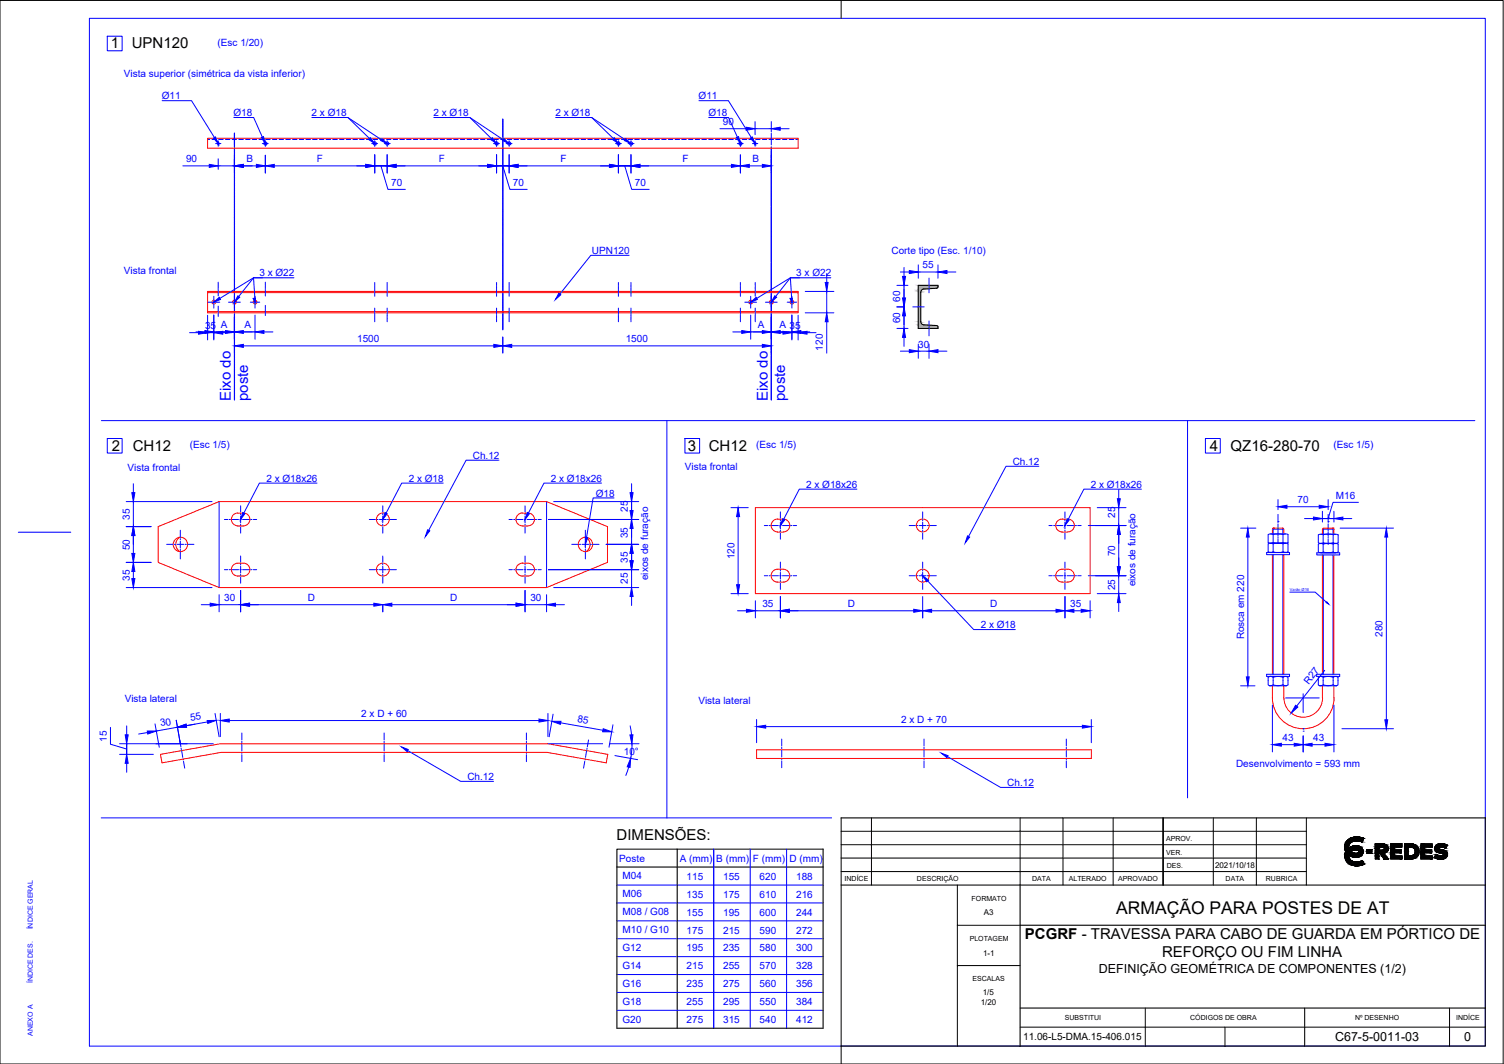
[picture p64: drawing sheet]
<svg xmlns="http://www.w3.org/2000/svg" width="420mm" height="297mm" viewBox="0 0 420 297" stroke-linecap="round" stroke-linejoin="round" font-family="sans-serif">
<defs><g id="words">
<text font-size="4.9" x="311.8" y="255">ARMAÇÃO PARA POSTES DE AT</text>
<g font-size="4.2">
<text x="31" y="13.5">1</text>
<text x="36.8" y="13.5">UPN120</text>
<text x="31.2" y="125.8">2</text>
<text x="37.1" y="125.8">CH12</text>
<text x="192.2" y="125.8">3</text>
<text x="198" y="125.8">CH12</text>
<text x="337.9" y="125.8">4</text>
<text x="343.8" y="125.8">QZ16-280-70</text>
<text x="172.3" y="234.6">DIMENSÕES:</text>
<text x="286.3" y="262.2">PCGRF - TRAVESSA PARA CABO DE GUARDA EM PÓRTICO DE</text>
<text x="324.7" y="267.2">REFORÇO OU FIM LINHA</text>
</g>
<g font-size="4.2" fill="#00f">
<text x="64.5" y="111.9" transform="rotate(-90 64.5 111.9)">Eixo do</text>
<text x="69.3" y="111.9" transform="rotate(-90 69.3 111.9)">poste</text>
<text x="214.5" y="111.9" transform="rotate(-90 214.5 111.9)">Eixo do</text>
<text x="219.3" y="111.9" transform="rotate(-90 219.3 111.9)">poste</text>
</g>
<g font-size="3.5">
<text x="307" y="271.8">DEFINIÇÃO GEOMÉTRICA DE COMPONENTES (1/2)</text>
<text x="373" y="290.6">C67-5-0011-03</text>
<text x="409" y="290.6">0</text>
</g>
<g font-size="2.8" fill="#00f">
<text x="60.8" y="12.7">(Esc 1/20)</text>
<text x="34.6" y="21.4">Vista superior (simétrica da vista inferior)</text>
<text x="45.2" y="27.7">Ø11</text>
<text x="195.2" y="27.7">Ø11</text>
<text x="65.2" y="32.4">Ø18</text>
<text x="87" y="32.4">2 x Ø18</text>
<text x="121.1" y="32.4">2 x Ø18</text>
<text x="155.2" y="32.4">2 x Ø18</text>
<text x="197.9" y="32.4">Ø18</text>
<text x="202" y="34.9">90</text>
<text x="52" y="45.3">90</text>
<text x="68.8" y="45.3">B</text>
<text x="88.5" y="45.3">F</text>
<text x="122.6" y="45.3">F</text>
<text x="156.6" y="45.3">F</text>
<text x="190.7" y="45.3">F</text>
<text x="210.2" y="45.3">B</text>
<text x="109.3" y="51.8">70</text>
<text x="143.3" y="51.8">70</text>
<text x="177.4" y="51.8">70</text>
<text x="165.4" y="70.9">UPN120</text>
<text x="249" y="71">Corte tipo (Esc. 1/10)</text>
<text x="34.6" y="76.4">Vista frontal</text>
<text x="72.5" y="77.1">3 x Ø22</text>
<text x="222.5" y="77.1">3 x Ø22</text>
<text x="257.7" y="74.9">55</text>
<text x="251.5" y="84.2" transform="rotate(-90 251.5 84.2)">60</text>
<text x="57.3" y="91.8">35</text>
<text x="61.7" y="91.7">A</text>
<text x="68.3" y="91.7">A</text>
<text x="99.8" y="95.5">1500</text>
<text x="174.8" y="95.5">1500</text>
<text x="211.7" y="91.7">A</text>
<text x="217.8" y="91.7">A 35</text>
<text x="251.5" y="90.2" transform="rotate(-90 251.5 90.2)">60</text>
<text x="229.9" y="97.9" transform="rotate(-90 229.9 97.9)">120</text>
<text x="256.5" y="97">30</text>
<text x="53" y="125">(Esc 1/5)</text>
<text x="211.3" y="125">(Esc 1/5)</text>
<text x="372.5" y="125.1">(Esc 1/5)</text>
<text x="35.6" y="131.6">Vista frontal</text>
<text x="132.1" y="128">Ch.12</text>
<text x="191.3" y="131.2">Vista frontal</text>
<text x="282.9" y="129.7">Ch.12</text>
<text x="74.4" y="134.4">2 x Ø18x26</text>
<text x="114.2" y="134.4">2 x Ø18</text>
<text x="153.9" y="134.4">2 x Ø18x26</text>
<text x="225.2" y="136.1">2 x Ø18x26</text>
<text x="304.7" y="136.1">2 x Ø18x26</text>
<text x="166.4" y="138.6">Ø18</text>
<text x="175.4" y="142.8" transform="rotate(-90 175.4 142.8)">25</text>
<text x="362.5" y="140.4">70</text>
<text x="373.2" y="139.2">M16</text>
<text x="36.2" y="145.1" transform="rotate(-90 36.2 145.1)">35</text>
<text x="311.5" y="144.5" transform="rotate(-90 311.5 144.5)">25</text>
<text x="36.2" y="153.6" transform="rotate(-90 36.2 153.6)">50</text>
<text x="175.4" y="150.3" transform="rotate(-90 175.4 150.3)">35</text>
<text x="311.5" y="155.3" transform="rotate(-90 311.5 155.3)">70</text>
<text x="175.4" y="157" transform="rotate(-90 175.4 157)">35</text>
<text x="181.1" y="162" transform="rotate(-90 181.1 162)">eixos de furação</text>
<text x="205.2" y="156.2" transform="rotate(-90 205.2 156.2)">120</text>
<text x="36.2" y="162.1" transform="rotate(-90 36.2 162.1)">35</text>
<text x="62.7" y="167.8">30</text>
<text x="86" y="167.8">D</text>
<text x="125.8" y="167.8">D</text>
<text x="148.2" y="167.8">30</text>
<text x="175.4" y="163.1" transform="rotate(-90 175.4 163.1)">25</text>
<text x="311.5" y="164.7" transform="rotate(-90 311.5 164.7)">25</text>
<text x="317.2" y="163.7" transform="rotate(-90 317.2 163.7)">eixos de furação</text>
<text x="213" y="169.5">35</text>
<text x="236.9" y="169.5">D</text>
<text x="276.6" y="169.5">D</text>
<text x="299" y="169.5">35</text>
<text x="274" y="175.4">2 x Ø18</text>
<text x="347.6" y="178.5" transform="rotate(-90 347.6 178.5)">Rosca em 220</text>
<text x="386.2" y="177.7" transform="rotate(-90 386.2 177.7)">280</text>
<text x="365.6" y="191.2" transform="rotate(-52 365.6 191.2)">R27</text>
<text x="34.8" y="195.9">Vista lateral</text>
<text x="195.1" y="196.4">Vista lateral</text>
<text x="44.9" y="202.8" transform="rotate(-9 44.9 202.8)">30</text>
<text x="53.3" y="201.3" transform="rotate(-10 53.3 201.3)">55</text>
<text x="100.9" y="200.1">2 x D + 60</text>
<text x="161.2" y="201.5" transform="rotate(9 161.2 201.5)">85</text>
<text x="251.8" y="201.8">2 x D + 70</text>
<text x="29.8" y="207.1" transform="rotate(-90 29.8 207.1)">15</text>
<text x="358.3" y="206.9">43</text>
<text x="366.9" y="206.9">43</text>
<text x="174.3" y="210.7">10°</text>
<text x="345.3" y="214">Desenvolvimento = 593 mm</text>
<text x="130.6" y="217.7">Ch.12</text>
<text x="281.4" y="219.4">Ch.12</text>
<text x="173" y="240.6">Poste</text>
<text x="173.9" y="245.5">M04</text>
<text x="189.9" y="240.6">A (mm) B (mm) F (mm)</text>
<text x="191.8" y="245.6">115</text>
<text x="202" y="245.6">155</text>
<text x="212.2" y="245.6">620</text>
<text x="220.5" y="240.6">D (mm)</text>
<text x="222.4" y="245.6">188</text>
<text x="173.9" y="250.5">M06</text>
<text x="191.8" y="250.6">135</text>
<text x="202" y="250.6">175</text>
<text x="212.2" y="250.6">610</text>
<text x="222.4" y="250.6">216</text>
<text x="173.9" y="255.5">M08 / G08</text>
<text x="191.8" y="255.6">155</text>
<text x="202" y="255.6">195</text>
<text x="212.2" y="255.6">600</text>
<text x="222.4" y="255.6">244</text>
<text x="173.9" y="260.5">M10 / G10</text>
<text x="191.8" y="260.6">175</text>
<text x="202" y="260.6">215</text>
<text x="212.2" y="260.6">590</text>
<text x="222.4" y="260.6">272</text>
<text x="173.9" y="265.5">G12</text>
<text x="191.8" y="265.6">195</text>
<text x="202" y="265.6">235</text>
<text x="212.2" y="265.6">580</text>
<text x="222.4" y="265.6">300</text>
<text x="173.9" y="275.4">G16</text>
<text x="173.9" y="270.5">G14</text>
<text x="191.8" y="270.6">215</text>
<text x="191.8" y="275.6">235</text>
<text x="202" y="275.6">275</text>
<text x="202" y="270.6">255</text>
<text x="212.2" y="270.6">570</text>
<text x="212.2" y="275.6">560</text>
<text x="222.4" y="275.6">356</text>
<text x="222.4" y="270.6">328</text>
<text x="173.9" y="280.4">G18</text>
<text x="191.8" y="280.6">255</text>
<text x="202" y="280.6">295</text>
<text x="212.2" y="280.6">550</text>
<text x="222.4" y="280.6">384</text>
<text x="173.9" y="285.5">G20</text>
<text x="191.8" y="285.6">275</text>
<text x="202" y="285.6">315</text>
<text x="212.2" y="285.6">540</text>
<text x="222.4" y="285.6">412</text>
</g>
<text font-size="2.8" x="285.8" y="290.4">11.06-L5-DMA.15-406.015</text>
<g font-size="2.2">
<text x="339.4" y="242.3">2021/10/18</text>
<text x="274.9" y="255.5">A3</text>
<text x="274.6" y="266.8">1-1</text>
<text x="274" y="280.5">1/20</text>
<text x="274.6" y="277.8">1/5</text>
</g>
<g font-size="2">
<text x="325.8" y="238.6">VER.</text>
<text x="325.8" y="234.9">APROV.</text>
<text x="256.2" y="245.8">DESCRIÇÃO</text>
<text x="288.4" y="245.9">DATA</text>
<text x="298.6" y="245.9">ALTERADO</text>
<text x="312.4" y="245.9">APROVADO</text>
<text x="326" y="242.4">DES.</text>
<text x="342.4" y="245.9">DATA</text>
<text x="353.7" y="245.9">RUBRICA</text>
<text x="236" y="246">INDÍCE</text>
<text x="271.4" y="251.4">FORMATO</text>
<text x="270.9" y="262.7">PLOTAGEM</text>
<text x="271.7" y="274">ESCALAS</text>
<text x="297.4" y="284.8">SUBSTITUI</text>
<text x="332.5" y="284.8">CÓDIGOS DE OBRA</text>
<text x="378.5" y="284.8">Nº DESENHO</text>
<text x="406.8" y="284.8">INDÍCE</text>
</g>
<g font-size="2" fill="#00f">
<text x="9.2" y="259.5" transform="rotate(-90 9.2 259.5)">ÍNDICE GERAL</text>
<text x="9.2" y="274.5" transform="rotate(-90 9.2 274.5)">ÍNDICE DES.</text>
<text x="9.2" y="289.2" transform="rotate(-90 9.2 289.2)">ANEXO A</text>
</g>
<text font-size="1.1" fill="#00f" x="360.3" y="165.1">Varão Ø16</text>
</g></defs>
<!-- layer: folha -->
<path d="M0 .1h419.9v296.9h-419.9zM235 .1v5M235 292v5" fill="none" stroke="#000" stroke-width=".28"/>
<path d="M25 5.1h389.9v286.9h-389.9zM5.1 148.6h14.7" fill="none" stroke="#00f" stroke-width=".28"/>
<!-- layer: Grosso -->
<path d="M256.5 79.7h5.5v.5l-.4 .3-3.5 .1a.99 .99 0 0 0-.9 1v8.2a.91 .91 0 0 0 .9 .9l3.5 .2 .4 .2v.6h-5.5zM172.3 237.1h57.6v49.9h-57.6zM189.2 237.1v49.9M172.3 242.1h57.6" fill="none" stroke="#000" stroke-width=".3"/>
<!-- layer: Fino -->
<g fill="none" stroke="#00f" stroke-width=".28">
<path d="M30 10.1h4.1v4.1h-4.1zM45.3 28.1h8.2l6.4 10.3M58 38.9h.6M59.2 38.9h1.3M61 39.3v1.5M61.1 38.9h1.3M63 38.9h1.2M64.9 38.9h1.2M65.3 32.8h5.6l2.4 5.5M65.5 37.1v3.4M66.7 38.9h1.3M68.6 38.9h1.2"/>
<path d="M70.5 38.9h1.2M72.3 38.9h1.3M74.1 39.3v1.6M74.2 38.9h1.3M76.1 38.9h1.2M78 38.9h1.2M79.8 38.9h1.3M81.7 38.9h1.3M83.6 38.9h1.2M85.5 38.9h1.2M87.1 32.8h10.1l6 5.9M87.3 38.9h1.3"/>
<path d="M89.2 38.9h1.3M91.1 38.9h1.3M93 38.9h1.2M93.6 32.8h3.6l9.3 6.2M94.9 38.9h1.2M96.7 38.9h1.3M98.6 38.9h1.3M100.5 38.9h1.2M102.4 38.9h1.2M104.2 38.9h1.3M104.7 39.3v1.6M106.1 38.9h1.3"/>
<path d="M108 38.9h1.2M108.2 39.3v1.6M109.9 38.9h1.2M111.7 38.9h1.3M113.6 38.9h1.2M115.5 38.9h1.2M117.3 38.9h1.3M119.2 38.9h1.3M121.1 38.9h1.2M121.2 32.8h10.1l6 5.9M123 38.9h1.2M124.8 38.9h1.3"/>
<path d="M126.7 38.9h1.3M127.7 32.8h3.6l9.2 6.2M128.6 38.9h1.2M130.5 38.9h1.2M132.3 38.9h1.3M134.2 38.9h1.3M136.1 38.9h1.2M138 38.9h1.2M138.7 39.3v1.6M139.9 38.9h1.2M140.5 33.2v.1M140.5 33.4v.1"/>
<path d="M140.5 33.6v.1M140.5 33.8v.1M140.5 34v.1M140.5 34.2v.1M140.5 34.4v.1M140.5 34.6v.1M140.5 34.8v.1M140.5 35v.1M140.5 35.2v.1M140.5 35.4v.1M140.5 35.6v.1M140.5 35.8v.1"/>
<path d="M140.5 36v.1M140.5 36.2v.1M140.5 36.4v.1M140.5 36.6v.1M140.5 36.8v.1M140.5 37v.1M140.5 37.2v.1M140.5 37.4v.1M140.5 37.6v.1M140.5 37.8v.1M140.5 38v.1M140.5 38.2v.1"/>
<path d="M140.5 38.4v.1M140.5 38.6v.1M140.5 38.8v.1M140.5 39v.1M140.5 39.2v.1M140.5 39.4v.1M140.5 39.6v.1M140.5 39.8v.1M141.7 38.9h1.3M142.2 39.3v1.6M143.6 38.9h1.3M145.5 38.9h1.2"/>
<path d="M147.4 38.9h1.2M149.2 38.9h1.3M151.1 38.9h1.3M153 38.9h1.2M154.8 38.9h1.3M155.2 32.8h10.1l6.1 5.9M156.7 38.9h1.3M158.6 38.9h1.2M160.5 38.9h1.2M161.7 32.8h3.6l9.3 6.2M162.3 38.9h1.3M164.2 38.9h1.3"/>
<path d="M166.1 38.9h1.2M168 38.9h1.2M169.8 38.9h1.3M171.7 38.9h1.3M172.8 39.3v1.6M173.6 38.9h1.2M175.5 38.9h1.2M176.3 39.3v1.6M177.3 38.9h1.3M179.2 38.9h1.3M181.1 38.9h1.2M183 38.9h1.2"/>
<path d="M184.9 38.9h1.2M186.7 38.9h1.3M188.6 38.9h1.3M190.4 38.9h1.3M192.4 38.9h1.2M194.2 38.9h1.2M195.3 28.1h8.2l6.4 10.3M196.1 38.9h1.2M198 38.9h1.2M198 32.8h5.5l2.5 5.5M199.8 38.9h1.3M201.1 35.9h7.3"/>
<path d="M201.7 38.9h1.3M203.6 38.9h1.2M205.5 38.9h1.2M206.8 39.3v1.6M207.3 38.9h1.3M209.2 38.9h1.3M210.9 33.9v3.7M210.9 39.3v1.5M210.9 35.9h4.6M211.1 38.9h1.2M213 38.9h1.2M214.8 38.9h1.3"/>
<path d="M215.5 33.9v2.9M215.5 37.2v3.3M216.7 38.9h1.3M218 35.9h2.5M218.6 38.9h1.2M220.5 38.9h1.2M222.3 38.9h.7M51.1 46.3h7.4M60.2 40.1h.2M60.4 40.1h.1M60.6 40.1h1.1M61 46.3h4.5"/>
<path d="M61 44.3v3M65.5 40.6v.1M65.5 40.8h.1M65.5 41v.1M65.5 41.1v.2M65.5 41.4v.1M65.5 41.6v.1M65.5 41.8v.1M65.5 41.9v.2M65.5 42.2h.1M65.5 42.4v.1M65.5 42.6v.1"/>
<path d="M65.5 42.8v.1M65.5 43h.1M65.5 43.2v.1M65.5 43.3v5M65.5 48.4v.1M65.5 48.6v.1M65.5 48.8h.1M65.5 49v.1M65.5 49.1v.2M65.5 49.4v.1M65.5 49.6v.1M65.5 49.8v.1"/>
<path d="M65.5 49.9v.2M65.5 50.2h.1M65.5 50.4v.1M65.5 50.6v.1M65.5 50.8v.1M65.5 51h.1M65.5 51.2v.1M65.5 51.3v.2M65.5 51.6v.1M65.5 51.8v.1M65.5 52v.1M65.5 52.2v.1"/>
<path d="M65.5 52.4h.1M65.5 52.6v.1M65.5 52.7v.2M65.5 53v.1M65.5 53.2v.1M65.5 53.4v.1M65.5 53.5v.2M65.5 53.8h.1M65.5 54v.1M65.5 54.2v.1M65.5 54.4v.1M65.5 54.6h.1"/>
<path d="M65.5 54.8v.1M65.5 54.9v.2M65.5 55.2v.1M65.5 55.4v.1M65.5 55.6v.1M65.5 55.7v.2M65.5 56h.1M65.5 56.2v.1M65.5 56.4v.1M65.5 56.6v.1M65.5 56.8h.1M65.5 57v.1"/>
<path d="M65.5 57.1v.2M65.5 57.4h.1M65.5 57.6v.1M65.5 57.8v.1M65.5 57.9v.2M65.5 58.2h.1M65.5 58.4v.1M65.5 58.5v.2M65.5 58.8v.1M65.5 59v.1M65.5 59.2v.1M65.5 59.3v.2"/>
<path d="M65.5 59.6h.1M65.5 59.8v.1M65.5 60v.1M68 46.3h3.6M73.3 40.1h1.6M74.1 43.3v5M76.6 46.3h25.6M103.8 40.1h1.7M104.7 46.3h3.5h-3.5M104.7 43.2v5.1M106.4 46.3l2 6.6h4.8M107.4 40.1h1.6"/>
<path d="M108.2 43.2v5.1M110.7 46.3h25.5M137.9 40.1h1.6M138.7 46.3h3.5h-3.5M138.7 43.2v5.1M140.5 46.2l1.9 6.7h4.9M140.5 40v.1M140.5 40.2v.1M140.5 40.4v.1M140.5 40.6v.1M140.5 40.8v.1M140.5 41v.1"/>
<path d="M140.5 41.2v.1M140.5 41.4v.1M140.5 41.6v.1M140.5 41.8v.1M140.5 42v.1M140.5 42.2v.1M140.5 42.4v.1M140.5 42.6v.1M140.5 42.8v.1M140.5 43v.1M140.5 43.2v.1M140.5 43.4v.1"/>
<path d="M140.5 43.6v.1M140.5 43.8v.1M140.5 44v.1M140.5 44.2v.1M140.5 44.4v.1M140.5 44.6v.1M140.5 44.8v.1M140.5 45v.1M140.5 45.2v.1M140.5 45.4v.1M140.5 45.6v.1M140.5 45.8v.1"/>
<path d="M140.5 46v.1M140.5 46.4v.1M140.5 46.6v.1M140.5 46.8v.1M140.5 47v.1M140.5 47.2v.1M140.5 47.4v.1M140.5 47.6v.1M140.5 47.8v.1M140.5 48v.1M140.5 48.2v.1M140.5 48.4v.1"/>
<path d="M140.5 48.6v.1M140.5 48.8v.1M140.5 49v.1M140.5 49.2v.1M140.5 49.4v.1M140.5 49.6v.1M140.5 49.8v.1M140.5 50v.1M140.5 50.2v.1M140.5 50.4v.1M140.5 50.6v.1M140.5 50.8v.1"/>
<path d="M140.5 51v.1M140.5 51.2v.1M140.5 51.4v.1M140.5 51.6v.1M140.5 51.8v.1M140.5 52v.1M140.5 52.2v.1M140.5 52.4v.1M140.5 52.6v.1M140.5 52.8v.1M140.5 53v.1M140.5 53.2v.1"/>
<path d="M140.5 53.4v.1M140.5 53.6v.1M140.5 53.8v.1M140.5 54v.1M140.5 54.2v.1M140.5 54.4v.1M140.5 54.6v.1M140.5 54.8v.1M140.5 55v.1M140.5 55.2v.1M140.5 55.4v.1M140.5 55.6v.1"/>
<path d="M140.5 55.8v.1M140.5 56v.1M140.5 56.2v.1M140.5 56.4v.1M140.5 56.6v.1M140.5 56.8v.1M140.5 57v.1M140.5 57.2v.1M140.5 57.4v.1M140.5 57.6v.1M140.5 57.8v.1M140.5 58v.1"/>
<path d="M140.5 58.2v.1M140.5 58.4v.1M140.5 58.6v.1M140.5 58.8v.1M140.5 59v.1M140.5 59.2v.1M140.5 59.4v.1M140.5 59.6v.1M140.5 59.8v.1M141.4 40.1h1.6M142.2 43.2v5.1M144.7 46.3h25.6"/>
<path d="M172 40.1h1.6M172.8 46.3h3.5h-3.5M172.8 43.2v5.1M174.5 46.3l2 6.6h4.8M175.5 40.1h1.6M176.3 43.2v5.1M178.8 46.3h25.5M206 40.1h1.6M206.8 43.2v5.1M209.3 46.3h3.7M210.2 40.1h.1M210.4 40.1h.1"/>
<path d="M210.6 40.1h.3M210.9 40.1h.1M211.1 40.1h.3M211.4 40.1h.3M215.5 41v.1M215.5 41.2v.1M215.5 41.4v.1M215.5 41.6v.1M215.5 41.8v.1M215.5 42v.1M215.5 42.2v.1M215.5 42.4v.1"/>
<path d="M215.5 42.6v.1M215.5 42.8v.1M215.5 43v.1M215.5 43.2v5.1M215.5 48.4v.1M215.5 48.6v.1M215.5 48.8v.1M215.5 49v.1M215.5 49.2v.1M215.5 49.4v.1M215.5 49.6v.1M215.5 49.8v.1"/>
<path d="M215.5 50v.1M215.5 50.2v.1M215.5 50.4v.1M215.5 50.6v.1M215.5 50.8v.1M215.5 51v.1M215.5 51.2v.1M215.5 51.4v.1M215.5 51.6v.1M215.5 51.8v.1M215.5 52v.1M215.5 52.2v.1"/>
<path d="M215.5 52.4v.1M215.5 52.6v.1M215.5 52.8v.1M215.5 53v.1M215.5 53.2v.1M215.5 53.4v.1M215.5 53.6v.1M215.5 53.8v.1M215.5 54v.1M215.5 54.2v.1M215.5 54.4v.1M215.5 54.6v.1"/>
<path d="M215.5 54.8v.1M215.5 55v.1M215.5 55.2v.1M215.5 55.4v.1M215.5 55.6v.1M215.5 55.8v.1M215.5 56v.1M215.5 56.2v.1M215.5 56.4v.1M215.5 56.6v.1M215.5 56.8v.1M215.5 57v.1"/>
<path d="M215.5 57.2v.1M215.5 57.4v.1M215.5 57.6v.1M215.5 57.8v.1M215.5 58v.1M215.5 58.2v.1M215.5 58.4v.1M215.5 58.6v.1M215.5 58.8v.1M215.5 59v.1M215.5 59.2v.1M215.5 59.4v.1"/>
<path d="M215.5 59.6v.1M215.5 59.8v.1M215.5 60v.1M61 78.8v.7M61 79.7v.1M61 79.9v.6M65.5 60.2v.1M65.5 60.4h.1M65.5 60.6v.1M65.5 60.7v.2M65.5 61v.1M65.5 61.2v.1"/>
<path d="M65.5 61.4v.1M65.5 61.5v.2M65.5 61.8h.1M65.5 62v.1M65.5 62.2v.1M65.5 62.4v.1M65.5 62.6h.1M65.5 62.8v.1M65.5 62.9v.2M65.5 63.2h.1M65.5 63.4v.1M65.5 63.6v.1"/>
<path d="M65.5 63.7v.2M65.5 64h.1M65.5 64.2v.1M65.5 64.3v.2M65.5 64.6v.1M65.5 64.8v.1M65.5 65v.1M65.5 65.1v.2M65.5 65.4h.1M65.5 65.6v.1M65.5 65.8v.1M65.5 66v.1"/>
<path d="M65.5 66.2h.1M65.5 66.4v.1M65.5 66.5v.2M65.5 66.8v.1M65.5 67v.1M65.5 67.2v.1M65.5 67.3v.2M65.5 67.6h.1M65.5 67.8v.1M65.5 68v.1M65.5 68.2v.1M65.5 68.4h.1"/>
<path d="M65.5 68.6v.1M65.5 68.7v.2M65.5 69h.1M65.5 69.2v.1M65.5 69.4v.1M65.5 69.5v.2M65.5 69.8h.1M65.5 70v.1M65.5 70.1v.2M65.5 70.4v.1M65.5 70.6h.1M65.5 70.8v.1"/>
<path d="M65.5 70.9v.2M65.5 71.2h.1M65.5 71.4v.1M65.5 71.6v.1M65.5 71.8v.1M65.5 72h.1M65.5 72.2v.1M65.5 72.3v.2M65.5 72.6v.1M65.5 72.8v.1M65.5 73v.1M65.5 73.1v.2"/>
<path d="M65.5 73.4h.1M65.5 73.6v.1M65.5 73.7v.2M65.5 74v.1M65.5 74.2h.1M65.5 74.4v.1M65.5 74.5v.2M65.5 74.8h.1M65.5 75v.1M65.5 75.2v.1M65.5 75.3v.2M65.5 75.6h.1"/>
<path d="M65.5 75.8v.1M65.5 75.9v.2M65.5 76.2v.1M65.5 76.4h.1M65.5 76.6v.1M65.5 76.7v.2M65.5 77h.1M65.5 77.2v.1M65.5 77.4v.1M65.5 77.5v.2M65.5 77.8h.1M65.5 78v.1"/>
<path d="M65.5 78.1v.2M65.5 78.4v.1M65.5 78.6v.1M65.5 78.8v.1M65.5 78.9v.2M65.5 79.2h.1M65.5 79.4v.1M65.5 79.5v.2M65.5 79.8v.1M65.5 80h.1M70.8 77.5l.4 6.4M73.3 77.5h-2.5l-9.4 5.8"/>
<path d="M74.1 78.8v.7M74.1 79.7v.1M74.1 79.9v.6M82.1 77.5h-11.3l-4.1 5.3M104.7 78.9v.7M104.7 79.7v.1M104.7 80v.6M108.2 78.9v.7M108.2 79.7v.1M108.2 80v.6M138.7 78.9v.7M138.7 79.7v.1"/>
<path d="M138.7 80v.6M140.5 60v.1M140.5 60.2v.1M140.5 60.4v.1M140.5 60.6v.1M140.5 60.8v.1M140.5 61v.1M140.5 61.2v.1M140.5 61.4v.1M140.5 61.6v.1M140.5 61.8v.1M140.5 62v.1"/>
<path d="M140.5 62.2v.1M140.5 62.4v.1M140.5 62.6v.1M140.5 62.8v.1M140.5 63v.1M140.5 63.2v.1M140.5 63.4v.1M140.5 63.6v.1M140.5 63.8v.1M140.5 64v.1M140.5 64.2v.1M140.5 64.4v.1"/>
<path d="M140.5 64.6v.1M140.5 64.8v.1M140.5 65v.1M140.5 65.2v.1M140.5 65.4v.1M140.5 65.6v.1M140.5 65.8v.1M140.5 66v.1M140.5 66.2v.1M140.5 66.4v.1M140.5 66.6v.1M140.5 66.8v.1"/>
<path d="M140.5 67v.1M140.5 67.2v.1M140.5 67.4v.1M140.5 67.6v.1M140.5 67.8v.1M140.5 68v.1M140.5 68.2v.1M140.5 68.4v.1M140.5 68.6v.1M140.5 68.8v.1M140.5 69v.1M140.5 69.2v.1"/>
<path d="M140.5 69.4v.1M140.5 69.6v.1M140.5 69.8v.1M140.5 70v.1M140.5 70.2v.1M140.5 70.4v.1M140.5 70.6v.1M140.5 70.8v.1M140.5 71v.1M140.5 71.2v.1M140.5 71.4v.1M140.5 71.6v.1"/>
<path d="M140.5 71.8v.1M140.5 72v.1M140.5 72.2v.1M140.5 72.4v.1M140.5 72.6v.1M140.5 72.8v.1M140.5 73v.1M140.5 73.2v.1M140.5 73.4v.1M140.5 73.6v.1M140.5 73.8v.1M140.5 74v.1"/>
<path d="M140.5 74.2v.1M140.5 74.4v.1M140.5 74.6v.1M140.5 74.8v.1M140.5 75v.1M140.5 75.2v.1M140.5 75.4v.1M140.5 75.6v.1M140.5 75.8v.1M140.5 76v.1M140.5 76.2v.1M140.5 76.4v.1"/>
<path d="M140.5 76.6v.1M140.5 76.8v.1M140.5 77v.1M140.5 77.2v.1M140.5 77.4v.1M140.5 77.6v.1M140.5 77.8v.1M140.5 78v.1M140.5 78.2v.1M140.5 78.4v.1M140.5 78.6v.1M140.5 78.8v.1"/>
<path d="M140.5 79v.1M140.5 79.2v.1M140.5 79.4v.1M140.5 79.6v.1M140.5 79.8v.1M142.2 78.9v.7M142.2 79.7v.1M142.2 80v.6M172.8 78.9v.7M172.8 79.7v.1M172.8 80v.6M175.8 71.3h-10.7l-8.7 10.8"/>
<path d="M176.3 78.9v.7M176.3 79.7v.1M176.3 80v.6M206.8 78.9v.7M206.8 79.7v.1M206.8 80v.6M211 78.9v.7M211 79.7v.1M211 80v.6M215.5 60.2v.1M215.5 60.4v.1M215.5 60.6v.1"/>
<path d="M215.5 60.8v.1M215.5 61v.1M215.5 61.2v.1M215.5 61.4v.1M215.5 61.6v.1M215.5 61.8v.1M215.5 62v.1M215.5 62.2v.1M215.5 62.4v.1M215.5 62.6v.1M215.5 62.8v.1M215.5 63v.1"/>
<path d="M215.5 63.2v.1M215.5 63.4v.1M215.5 63.6v.1M215.5 63.8v.1M215.5 64v.1M215.5 64.2v.1M215.5 64.4v.1M215.5 64.6v.1M215.5 64.8v.1M215.5 65v.1M215.5 65.2v.1M215.5 65.4v.1"/>
<path d="M215.5 65.6v.1M215.5 65.8v.1M215.5 66v.1M215.5 66.2v.1M215.5 66.4v.1M215.5 66.6v.1M215.5 66.8v.1M215.5 67v.1M215.5 67.2v.1M215.5 67.4v.1M215.5 67.6v.1M215.5 67.8v.1"/>
<path d="M215.5 68v.1M215.5 68.2v.1M215.5 68.4v.1M215.5 68.6v.1M215.5 68.8v.1M215.5 69v.1M215.5 69.2v.1M215.5 69.4v.1M215.5 69.6v.1M215.5 69.8v.1M215.5 70v.1M215.5 70.2v.1"/>
<path d="M215.5 70.4v.1M215.5 70.6v.1M215.5 70.8v.1M215.5 71v.1M215.5 71.2v.1M215.5 71.4v.1M215.5 71.6v.1M215.5 71.8v.1M215.5 72v.1M215.5 72.2v.1M215.5 72.4v.1M215.5 72.6v.1"/>
<path d="M215.5 72.8v.1M215.5 73v.1M215.5 73.2v.1M215.5 73.4v.1M215.5 73.6v.1M215.5 73.8v.1M215.5 74v.1M215.5 74.2v.1M215.5 74.4v.1M215.5 74.6v.1M215.5 74.8v.1M215.5 75v.1"/>
<path d="M215.5 75.2v.1M215.5 75.4v.1M215.5 75.6v.1M215.5 75.8v.1M215.5 76v.1M215.5 76.2v.1M215.5 76.4v.1M215.5 76.6v.1M215.5 76.8v.1M215.5 77v.1M215.5 77.2v.1M215.5 77.4v.1"/>
<path d="M215.5 77.6v.1M215.5 77.8v.1M215.5 78v.1M215.5 78.2v.1M215.5 78.4v.1M215.5 78.6v.1M215.5 78.8v.1M215.5 79v.1M215.5 79.2v.1M215.5 79.4v.1M215.5 79.6v.1M215.5 79.8v.1"/>
<path d="M220.8 77.5l.4 6.9M223.3 77.5h-2.5l-9.4 5.8M231 76.4v2.5M232.1 77.5h-11.3l-4.1 5.3M250.6 79.7h3.1M251.5 75.9h2.5M252.6 74.7v2.5M252.6 79.7v12M256.5 74v3.7M256.5 75.9h5.5M259.5 77.6v4.1M262 74v3.7"/>
<path d="M264.5 75.9h2.5M53 92.9h2.5M54.7 92.7h2.5M58 88v6.9M58 92.9h1.7M58.1 84.4h3.3M59.7 82.7v3.3M59.7 87.9v7M59.7 92.7h11.5M61 80.6v.2M61 80.9v.6M61 81.7v.1"/>
<path d="M61 81.9v.7M61 85.5v.7M61 86.4v.1M61 86.6v.6M61 87.3v.2M61 87.6v.7M62.2 92.9h2.5M63.8 84.4h3.3M65.5 80.2v.1M65.5 80.3v.2M65.5 80.6h.1M65.5 80.8v.1"/>
<path d="M65.5 81v.1M65.5 81.1v.2M65.5 81.4h.1M65.5 81.6v.1M65.5 81.7v.2M65.5 82v.1M65.5 82.2h.1M65.5 82.4v.1M65.5 82.5v3.6M65.5 86.1v.2M65.5 86.4h.1M65.5 86.6v.1"/>
<path d="M65.5 86.8v.1M65.5 86.9v.2M65.5 87.2h.1M65.5 87.4v.1M65.5 87.5v.2M65.5 87.8v.1M65.5 88h.1M65.5 88.2v.1M65.5 88.3v6.4M65.5 94.8v.1M65.5 94.9v.2M65.5 95.2h.1"/>
<path d="M65.5 95.4v.1M65.5 95.5v.2M65.5 95.8h.1M65.5 96h.1M65.5 96.2v.1M65.5 96.3v.2M65.5 96.6v2.1M65.5 98.8h.1M65.5 99v.1M65.5 99.1v.2M65.5 99.4v.1M65.5 99.6h.1"/>
<path d="M65.5 99.8v.1M65.5 99.9v.2M68 96.6h70M69.9 84.4h2.7M71.2 82.7v3.3M71.2 88v6.7M73.7 92.7h2.5M74.1 80.6v.2M74.1 80.9v.6M74.1 81.7v.1M74.1 81.9v.7M74.1 85.3v.7"/>
<path d="M74.1 86.1v.1M74.1 86.4v.6M74.1 87.1v.1M74.1 87.4v.7M104.7 80.7v.2M104.7 81v.6M104.7 81.7v.1M104.7 82v.7M104.7 86v.7M104.7 86.9v.1M104.7 87.1v.7M104.7 87.9v.1"/>
<path d="M104.7 88.1v.6M104.7 88.9v.1M104.7 89.1v.7M108.2 80.7v.2M108.2 81v.6M108.2 81.7v.1M108.2 82v.7M108.2 86v.7M108.2 86.9v.1M108.2 87.1v.7M108.2 87.9v.1M108.2 88.1v.6"/>
<path d="M108.2 88.9v.1M108.2 89.1v.7M138.7 80.7v.2M138.7 81v.6M138.7 81.7v.1M138.7 82v.7M138.7 86v.7M138.7 86.9v.1M138.7 87.1v.7M138.7 87.9v.1M138.7 88.1v.6M138.7 88.9v.1"/>
<path d="M138.7 89.1v.7M140.5 80v.1M140.5 80.2v.1M140.5 80.4v.1M140.5 80.6v.1M140.5 80.8v.1M140.5 81v.1M140.5 81.2v.1M140.5 81.4v.1M140.5 81.6v.1M140.5 81.8v.1M140.5 82v.1"/>
<path d="M140.5 82.2v.1M140.5 82.4v.1M140.5 82.6v.1M140.5 82.8v.1M140.5 83v.1M140.5 83.2v.1M140.5 83.4v.1M140.5 83.6v.1M140.5 83.8v.1M140.5 84v.1M140.5 84.2v.1M140.5 84.4v.1"/>
<path d="M140.5 84.6v.1M140.5 84.8v.1M140.5 85v.1M140.5 85.2v.1M140.5 85.4v.1M140.5 85.6v.1M140.5 85.8v.1M140.5 86v.1M140.5 86.2v.1M140.5 86.4v.1M140.5 86.6v.1M140.5 86.8v.1"/>
<path d="M140.5 87v.1M140.5 87.2v.1M140.5 87.4v.1M140.5 87.6v.1M140.5 87.8v.1M140.5 88v.1M140.5 88.2v.1M140.5 88.4v.1M140.5 88.6v.1M140.5 88.8v.1M140.5 89v.1M140.5 89.2v.1"/>
<path d="M140.5 89.4v.1M140.5 89.6v.1M140.5 89.8v.1M140.5 90v.1M140.5 90.2v.1M140.5 90.4v.1M140.5 90.6v.1M140.5 90.8v.1M140.5 91v.1M140.5 91.2v.1M140.5 91.4v.1M140.5 91.6v.1"/>
<path d="M140.5 91.8v.1M140.5 92v.1M140.5 94.1v4.4M142.2 80.7v.2M142.2 81v.6M142.2 81.7v.1M142.2 82v.7M142.2 86v.7M142.2 86.9v.1M142.2 87.1v.7M142.2 87.9v.1M142.2 88.1v.6"/>
<path d="M142.2 88.9v.1M142.2 89.1v.7M143 96.6h70M172.8 80.7v.2M172.8 81v.6M172.8 81.7v.1M172.8 82v.7M172.8 86v.7M172.8 86.9v.1M172.8 87.1v.7M172.8 87.9v.1M172.8 88.1v.6"/>
<path d="M172.8 88.9v.1M172.8 89.1v.7M176.3 80.7v.2M176.3 81v.6M176.3 81.7v.1M176.3 82v.7M176.3 86v.7M176.3 86.9v.1M176.3 87.1v.7M176.3 87.9v.1M176.3 88.1v.6M176.3 88.9v.1"/>
<path d="M176.3 89.1v.7M204.7 92.7h2.5M206.8 80.7v.2M206.8 81v.6M206.8 81.7v.1M206.8 82v.7M206.8 86v.7M206.8 86.9v.1M206.8 87.1v.7M206.8 87.9v.1M206.8 88.1v.6M206.8 88.9v.1"/>
<path d="M206.8 89.1v.7M208.1 84.4h3.3M209.7 82.7v3.3M209.7 88v6.7M209.7 92.7h11.5M211 80.7v.2M211 81v.6M211 81.7v.1M211 82v.7M211 86v.7M211 86.9v.1M211 87.1v.7"/>
<path d="M211 87.9v.1M211 88.1v.6M211 88.9v.1M211 89.1v.7M213.8 84.4h3.3M215.5 80v.1M215.5 80.2v.1M215.5 80.4v.1M215.5 80.6v.1M215.5 80.8v.1M215.5 81v.1M215.5 81.2v.1"/>
<path d="M215.5 81.4v.1M215.5 81.6v.1M215.5 81.8v.1M215.5 82v.1M215.5 82.2v.1M215.5 82.4v.1M215.5 82.6v3.5M215.5 86.2v.1M215.5 86.4v.1M215.5 86.6v.1M215.5 86.8v.1M215.5 87v.1"/>
<path d="M215.5 87.2v.1M215.5 87.4v.1M215.5 87.6v.1M215.5 87.8v.1M215.5 88v.1M215.5 88.2v.1M215.5 88.4v6.3M215.5 94.8v.1M215.5 95v.1M215.5 95.2v.1M215.5 95.4v.1M215.5 95.6v.1"/>
<path d="M215.5 95.8v.1M215.5 96v.1M215.5 96.2v.1M215.5 96.4v.1M215.5 96.6v2.1M215.5 98.8v.1M215.5 99v.1M215.5 99.2v.1M215.5 99.4v.1M215.5 99.6v.1M215.5 99.8v.1M215.5 100v.1"/>
<path d="M216.2 92.9h2.5M219.9 84.4h2.6M221.2 82.7v3.3M221.2 87.9v7M221.2 92.9h1.8M223 88v6.9M223.7 92.7h2.5M225 81.4h8M225 87.3h8M225.5 92.9h2.5M231 81.4v5.9M231 89.8v8.8"/>
<path d="M250.6 85.7h2M250.6 91.7h3.1M251.5 98h2.5M252.6 94.2v2.5M255 85.7h3.2M256.5 96v4M256.5 98h3M259.5 89.6v4.2M259.5 96v4M262 98h2.5M28.3 117.4h383.7M65.5 100.2h.1"/>
<path d="M65.5 100.4v.1M65.5 100.5v.2M65.5 100.7v.2M65.5 101h.1M65.5 101.2v.1M65.5 101.3v.2M65.5 101.6h.1M65.5 101.8h.1M65.5 102v.1M65.5 102.1v.2M65.5 102.4h.1M65.5 102.6v.1"/>
<path d="M65.5 102.7v.2M65.5 102.9v.2M65.5 103.2h.1M65.5 103.4v.1M65.5 103.5v.2M65.5 103.8h.1M65.5 104h.1M65.5 104.2v.1M65.5 104.3v.2M65.5 104.6h.1M65.5 104.8v.1M65.5 104.9v.2"/>
<path d="M65.5 105.1v.2M65.5 105.4h.1M65.5 105.6v.1M65.5 105.7v.2M65.5 106h.1M65.5 106.2v.1M65.5 106.3v.2M65.5 106.5v.2M65.5 106.8h.1M65.5 107v.1M65.5 107.1v.2M65.5 107.4h.1"/>
<path d="M65.5 107.6h.1M65.5 107.8v.1M65.5 107.9v.2M65.5 108.2h.1M65.5 108.4v.1M65.5 108.5v.2M65.5 108.7v.2M65.5 109h.1M65.5 109.2v.1M65.5 109.3v.2M65.5 109.6h.1M65.5 109.8h.1"/>
<path d="M65.5 110v.1M65.5 110.1v.2M65.5 110.4h.1M65.5 110.6v.1M65.5 110.7v.2M65.5 110.9v.2M65.5 111.2h.1M65.5 111.4v.1M65.5 111.5v.2M186.3 117.4v110.9M215.5 100.2v.1M215.5 100.4v.1"/>
<path d="M215.5 100.6v.1M215.5 100.8v.1M215.5 101v.1M215.5 101.2v.1M215.5 101.4v.1M215.5 101.6v.1M215.5 101.8v.1M215.5 102v.1M215.5 102.2v.1M215.5 102.4v.1M215.5 102.6v.1M215.5 102.8v.1"/>
<path d="M215.5 103v.1M215.5 103.2v.1M215.5 103.4v.1M215.5 103.6v.1M215.5 103.8v.1M215.5 104v.1M215.5 104.2v.1M215.5 104.4v.1M215.5 104.6v.1M215.5 104.8v.1M215.5 105v.1M215.5 105.2v.1"/>
<path d="M215.5 105.4v.1M215.5 105.6v.1M215.5 105.8v.1M215.5 106v.1M215.5 106.2v.1M215.5 106.4v.1M215.5 106.6v.1M215.5 106.8v.1M215.5 107v.1M215.5 107.2v.1M215.5 107.4v.1M215.5 107.6v.1"/>
<path d="M215.5 107.8v.1M215.5 108v.1M215.5 108.2v.1M215.5 108.4v.1M215.5 108.6v.1M215.5 108.8v.1M215.5 109v.1M215.5 109.2v.1M215.5 109.4v.1M215.5 109.6v.1M215.5 109.8v.1M215.5 110v.1"/>
<path d="M215.5 110.2v.1M215.5 110.4v.1M215.5 110.6v.1M215.5 110.8v.1M215.5 111v.1M215.5 111.2v.1M215.5 111.4v.1M215.5 111.6v.1M331.8 117.4v105.3M30 122.4h4.1v4.1h-4.1zM37.3 135v2.5M88.6 134.9h-16.1l-4.4 8.3"/>
<path d="M123.8 134.9h-11.6l-4.3 8.3M139.4 128.5h-9.2l-10.4 19.6M168.1 134.9h-16.1l-4.4 8.3M171.5 139h-5.8l-1.8 11M176.4 135v2.5M191.3 122.4h4.1v4.1h-4.1zM239.4 136.6h-16.1l-4.4 8.3M290.2 130.2h-9.2l-10.4 19.6M312.5 136.7v2.5M318.9 136.6h-16.1l-4.4 8.3M336.7 122.4h4.2v4.1h-4.2zM357 139.5v2.8"/>
<path d="M371 139.5v2.8M35.3 157h6.9M35.3 147h6.9M35.3 140h23.9M37.3 140v7M37.3 149.5v5M37.3 159.5v2M46.6 152h1.7M48.7 152h.4M49.4 152h1.9M50.4 148v2M50.4 150.4v.3"/>
<path d="M50.4 151.1v1.9M50.4 153.3v.4M50.4 154.1v1.9M51.7 152h.4M52.4 152h1.8M61.2 140v24M62.7 159h.9M62.7 145h.9M64 159h.4M64 145h.4M64.8 159h1.8M64.8 145h1.8"/>
<path d="M67 159h.4M67 145h.4M67.2 141.2v1.8M67.2 143.3v.4M67.2 144.1v1.9M67.2 146.3v.4M67.2 147.1v1.7M67.2 155.2v1.8M67.2 157.3v.4M67.2 158.1v1.9M67.8 159h1.8M67.8 145h1.8"/>
<path d="M70 159h.4M70 145h.4M70.8 159h.9M70.8 145h.9M103.2 159h1.7M103.2 145h1.7M105.3 159h.3M105.3 145h.3M106 159h1.9M106 145h1.9M106.9 141.2v1.8M106.9 143.3v.4"/>
<path d="M106.9 144.1v1.9M106.9 146.3v.4M106.9 147.1v1.7M106.9 155.2v1.8M106.9 157.3v.4M106.9 158.1v1.9M108.2 159h.4M108.2 145h.4M109 159h1.7M109 145h1.7M142.2 159h.9M142.2 145h.9"/>
<path d="M143.5 159h.4M143.5 145h.4M144.3 159h1.8M144.3 145h1.8M146.5 159h.4M146.5 145h.4M146.7 141.2v1.8M146.7 143.3v.4M146.7 144.1v1.9M146.7 146.3v.4M146.7 147.1v1.7M146.7 155.2v1.8"/>
<path d="M146.7 157.3v.4M146.7 158.1v1.9M147.3 159h1.8M147.3 145h1.8M149.5 159h.4M149.5 145h.4M150.3 159h.9M150.3 145h.9M152.7 140v24M153.2 159h25.2M153.2 145h25.2M154.7 140h23.7"/>
<path d="M159.7 152h1.8M161.8 152h.4M162.6 152h1.9M163.5 148v2M163.5 150.4v.3M163.5 151.1v1.9M163.5 153.3v.4M163.5 154.1v1.9M164.8 152h.4M165.6 152h1.7M169.3 152h9.1M176.4 140v12"/>
<path d="M176.4 154v3M176.4 159v5M204.2 141.7h4.8M206.2 144.2v19M213.5 146.7h1M214.8 146.7h.4M215.6 146.7h1.9M217.8 146.7h.4M218 142.9v1.8M218 145v.4M218 145.8v1.9M218 148v.4"/>
<path d="M218 148.8v1.7M218 156.9v1.8M218 159v.4M218 159.8v1.9M218.6 146.7h1.9M220.8 146.7h.4M221.6 146.7h.9M254 146.7h1.7M256.1 146.7h.3M256.8 146.7h1.9M257.8 142.9v1.8M257.8 145v.4"/>
<path d="M257.8 145.8v1.9M257.8 148v.4M257.8 148.8v1.7M257.8 156.9v1.8M257.8 159v.4M257.8 159.8v1.9M259.1 146.7h.4M259.8 146.7h1.8M293 146.7h1M294.3 146.7h.4M295.1 146.7h1.9M297.3 146.7h.4"/>
<path d="M297.5 142.9v1.8M297.5 145v.4M297.5 145.8v1.9M297.5 148v.4M297.5 148.8v1.7M297.5 156.9v1.8M297.5 159v.4M297.5 159.8v1.9M298.1 146.7h1.9M300.3 146.7h.4M301.1 146.7h.9M304 146.7h10.6"/>
<path d="M306.5 141.7h8.1M312.5 141.7v5M312.5 149.2v9M346.6 147.4h4.2M348.6 149.9v39.1M353.8 154.3h6.4v.5h-6.4zM354.3 151.5v-2.3l2.7-.2 1.4 .2v2.3M354.3 154l.7 .2 .7-.2M355 151.7h4.1M355 149h4.1M355.5 147.7h3.1M355.7 154.1l1.3 .2 1.4-.2v-2.3l-1.4-.2-2.7 .2v2.3"/>
<path d="M355.7 147.4v1.6M355.7 149.3v2.2M355.7 151.8v2.3M355.7 154.8v33.4M357 145.6h.1M357 143.6v2.3M357 146.3v1.3M357 147.9v.2M357 148.4v1.2M357 149.9v.2M357 150.4v1.3M358.4 147.4v1.6"/>
<path d="M358.4 154.8v33.4M358.4 151.4l-1.4 .2-2.7-.2M358.5 154l.7 .2 .7-.2M358.5 151.4l.7 .2 .7-.2M358.5 151.8l.7-.2 .7 .2-.1 2.3M358.5 149.2l.7-.2 .7 .2-.1 2.3M359.5 141.5h9M364.4 144.8h2.5M367.9 154.3h6.4v.6h-6.4zM368.3 149.3l.7-.2 .7 .2-.1 2.2-.6 .2-.7-.2zM369 151.7h4.1M369 149.1h4.1"/>
<path d="M369.4 144.8h3.2h-3.2M369.4 147.7h3.2M369.4 142.7v3M369.6 151.9v2.2M369.7 151.9l-.7-.2-.7 .2v2.2l.7 .2 .7-.2M369.7 154.1l1.4 .2 1.3-.2M369.7 151.5l1.4 .2 1.3-.2M369.7 151.9l1.4-.2 1.3 .2M369.7 149.3l1.4-.2 1.3 .2M369.7 147.4v1.7M369.7 154.9v33.3M371 145.6h.1"/>
<path d="M371 144.4h.1M371 143.6v2.3M371 146.3v1.4M371 148v.2M371 148.5v1.3M371 150v.2M371 150.5v1.5M372.4 147.4v1.7M372.4 154.9v33.3M372.4 151.9v2.2M372.4 151.9l.7-.2 .7 .2v2.2l-.7 .2-.7-.2M372.4 149.3l.7-.2 .7 .2v2.2l-.7 .2-.7-.2z"/>
<path d="M372.6 142.7v3M374.4 147.4h14.9M375.1 144.8h2.5M379.5 140.2h-7.1l-1.4 4.6M387.3 149.9v51M35.3 164h23.9M56.2 168.8h2.5M61.2 166v4.8M61.2 168.8h6M67.2 160.4v.3M67.2 161.1v1.7M67.2 164.8v6"/>
<path d="M69.7 168.8h34.7M106.9 160.4v.3M106.9 161.1v1.7M106.9 169v1.8M109.5 168.8h34.7M146.7 160.4v.3M146.7 161.1v1.7M146.7 164.8v6M146.7 168.8h6M152.7 166v4.8M154.7 164h23.7M155.2 168.8h2.5"/>
<path d="M176.4 166.5v2.5M204.2 165.7h4.8M206 170.5h2.5M211 167.7v4.8M211 170.5h7M213.5 160.7h1M214.8 160.7h.4M215.6 160.7h1.9M217.8 160.7h.4M218 162v.4M218 162.8v1.7M218 166.5v6"/>
<path d="M218.6 160.7h1.9M220.5 170.5h34.8M220.8 160.7h.4M221.6 160.7h.9M254 160.7h1.7M256.1 160.7h.3M256.8 160.7h1.9M257.8 162v.4M257.8 162.8v1.7M257.8 166.5v6M259.1 160.7h.4M259.2 162.2l12.8 13.6h11.6"/>
<path d="M259.8 160.7h1.8M260.3 170.5h34.7M293 160.7h1M294.3 160.7h.4M295.1 160.7h1.9M297.3 160.7h.4M297.5 162v.4M297.5 162.8v1.7M297.5 166.5v6M298.1 160.7h1.9M300 170.5h2M300.3 160.7h.4"/>
<path d="M301.1 160.7h.9M304 160.7h10.6M304.5 167.7v4.8M306.5 165.7h8.1M312.5 160.7v5M312.5 168.2v2.5M360.3 165.3h7.1l3.1 2.8M60.1 199.2l1.1 6.5M61.6 199.2v6.4M153.1 199.2v6.4M154.5 199.4l-1.1 6.3M346.6 191.5h4"/>
<path d="M353.8 188.2h6.4v.6h-6.4zM354.6 188.9l1.1 .2M354.7 188.8l-.4 .3v2.1l.4 .3h4.7l.4-.3v-2.1l-.4-.3M354.7 188.8h4.7h-4.7M355.5 196.8v13.1M355.7 191.2l-1.1 .2M355.7 191.2l1.8 .2a1.55 1.55 0 0 1 1.7 0h.3M358.4 189.1v2.1M358.4 189.1l-1.4-.3-1.3 .3v2.1M359.1 194.9h9.4M359.5 188.9h-.6l-.5 .2M364.1 193.7v5.2"/>
<path d="M367.8 188.2h6.5v.6h-6.5zM368.6 188.9h.6l.5 .2M369.6 189.1v2.1M369.7 189.1l1.4-.3 1.3 .3M370.1 187.1l-7.9 10M372.4 189.1v2.1M372.6 196.8v13.1M373.4 188.8h-4.7h4.7M373.4 188.8l.4 .3v2.1l-.4 .3h-4.7l-.4-.3v-2.1l.4-.3M373.5 188.9l-1 .2M373.5 191.4h-.6a1.11 1.11 0 0 0-1.4 0h-.9a1.55 1.55 0 0 0-1.7 0h-.2M30.9 203.1v4.7l4.5 1.3"/>
<path d="M33.4 210.6h9.4M33.4 207.6h26.2M35.4 210.6v-3v3M35.4 202.6v2.5M35.4 213.1v2.5M41.2 204.5l-2.5 .4M43.3 202.1l1.2 6.5M49.2 201.1l1.2 6.5M49.6 203l-5.9 1.1M50.2 206.6l.3 1.9M50.6 208.9l.1 .3M50.8 209.6l.3 1.8"/>
<path d="M51.1 211.8l.1 .4M51.3 212.5l.3 1.9M58 201.5l-6 1.1 2.5-.4M64 201.2h86.6M67.6 204.6v2M67.6 207v.3M67.6 207.7v1.9M67.6 210v.3M67.6 210.7v1.9M107.3 204.6v2M107.3 207v.3M107.3 207.7v1.9"/>
<path d="M107.3 210v.3M107.3 210.7v1.9M113.9 209.5l14.8 8.6h9.2M147.1 204.6v2M147.1 207v.3M147.1 207.7v1.9M147.1 210v.3M147.1 210.7v1.9M153.1 207.6h15.3M156.6 201.8l11.8 2.1M163.4 212.5l-.4 1.9M163.5 211.8l-.1 .4"/>
<path d="M163.9 209.6l-.3 1.8M164 208.9v.3M164.4 206.6l-.3 1.9M170.3 207.6h8.2M171.2 202.3l-1.1 6.3M171.8 210.9l6.3 1.2M175.6 214.1l-.8 2.4M176 202.6l.4 2.5M176.6 207.6l-.4 4.1M211.4 200.9v6.4M213.9 202.9h88.5M218.4 206.3v2"/>
<path d="M218.4 208.7v.3M218.4 209.4v1.9M218.4 211.7v.3M218.4 212.4v1.9M258.1 206.3v2M258.1 208.7v.3M258.1 209.4v1.9M258.1 211.7v.3M258.1 212.4v1.9M264.7 211.2l14.8 8.6h9.2M297.9 206.3v2M297.9 208.7v.3"/>
<path d="M297.9 209.4v1.9M297.9 211.7v.3M297.9 212.4v1.9M304.9 200.9v6.4M358 207.9h3.6M364.1 203.4h.1M364.1 204.1h.1M364.1 205.4v4.5M366.5 207.9h3.6M374.9 203.4h14.4M28.3 228.3h204M199.4 237.1v49.9"/>
<path d="M209.6 237.1v49.9M219.7 237.1v49.9M172.3 247.1h57.6M172.3 252.1h57.6M172.3 257.1h57.6M172.3 262.1h57.6M172.3 267.1h57.6M172.3 272.1h57.6M172.3 277.1h57.6M172.3 282.1h57.6"/>
<circle cx="61" cy="40.1" r=".28"/>
<circle cx="74.1" cy="40.1" r=".44"/>
<circle cx="104.7" cy="40.1" r=".44"/>
<circle cx="108.2" cy="40.1" r=".44"/>
<circle cx="138.7" cy="40.1" r=".44"/>
<circle cx="142.3" cy="40.1" r=".44"/>
<circle cx="172.8" cy="40.1" r=".44"/>
<circle cx="176.3" cy="40.1" r=".44"/>
<circle cx="206.9" cy="40.1" r=".44"/>
<circle cx="211" cy="40.1" r=".28"/>
</g>
<!-- layer: Medio -->
<g fill="none" stroke="#f00" stroke-width=".28">
<path d="M58 38.6h165v2.8h-165zM58 81.4h165v5.9h-165zM58 87h165M58 81.7h165M44.2 147l17-7h91.5l17 7v10l-17 7h-91.5l-17-7zM50.3 150a2.31 2.31 0 0 0 0 4M66.4 143.2h1.6M66.4 146.8h1.6M66.4 143.2a1.8 1.8 0 0 0-1.8 1.8 1.8 1.8 0 0 0 1.8 1.8M68 157.2a2.76 2.76 0 0 0-3.1 .9 1.8 1.8 0 0 0 1.5 2.7h1.6M68 143.2a1.8 1.8 0 0 1 1.8 1.8 1.8 1.8 0 0 1-1.8 1.8M68 157.2a1.8 1.8 0 0 1 1.8 1.8 1.8 1.8 0 0 1-1.8 1.8"/>
<path d="M145.9 157.2a2.79 2.79 0 0 1 3.2 .9 1.8 1.8 0 0 1-1.6 2.7h-1.6M145.9 143.2h1.6M145.9 146.8h1.6M145.9 143.2a1.8 1.8 0 0 0-1.8 1.8 1.8 1.8 0 0 0 1.8 1.8M145.9 157.2a1.8 1.8 0 0 0-1.8 1.8 1.8 1.8 0 0 0 1.8 1.8M147.5 143.2a1.8 1.8 0 0 1 1.8 1.8 1.8 1.8 0 0 1-1.8 1.8M163.7 150a2.31 2.31 0 0 1 0 4M211 141.7h93.5v24h-93.5zM216 159.4a4 4 0 0 1 3.7-.2 1.8 1.8 0 0 1 .9 2 1.8 1.8 0 0 1-1.8 1.3 2.79 2.79 0 0 1-3.1-.9 1.8 1.8 0 0 1 .3-2.2zM217.2 148.5h1.6M217.2 148.5a1.8 1.8 0 0 1-1.8-1.8 1.8 1.8 0 0 1 1.8-1.8 2.81 2.81 0 0 1 3.2 .9 1.8 1.8 0 0 1-1.6 2.7M296.7 144.9h1.6"/>
<path d="M296.7 148.5h1.6M296.7 158.9h1.6M296.7 144.9a1.8 1.8 0 0 0-1.8 1.8 1.8 1.8 0 0 0 1.8 1.8M296.7 158.9a1.8 1.8 0 0 0-1.8 1.8 1.8 1.8 0 0 0 1.8 1.8M298.3 144.9a1.8 1.8 0 0 1 1.8 1.8 1.8 1.8 0 0 1-1.8 1.8M298.3 158.9a1.8 1.8 0 0 1 1.8 1.8 1.8 1.8 0 0 1-1.8 1.8M355.5 149v-1.3l.2-.3h2.7l.2 .3v1.3M355.5 154.8v33.4M355.7 147.4h.1M355.7 147.7h.1M358.6 154.8v33.4M369.4 154.9v33.3"/>
<path d="M369.7 147.4h.1M372.4 147.4h-2.7l-.3 .3v1.4M372.4 147.4h.1M372.4 147.4l.2 .3v1.4M372.6 154.9v33.3M296.7 162.5h1.6M355.5 191.5a12.6 12.6 0 0 0 1.1 7.7 8.6 8.6 0 0 0 9.7 3.9 8.6 8.6 0 0 0 6.4-8.3l-.1-3.3M358.6 191.5v3.4M369.4 191.5a9.5 9.5 0 0 1-.5 5.8 5.4 5.4 0 0 1-6.1 2.8 5.4 5.4 0 0 1-4.1-5.3M44.8 210.6l16.8-3h91.5l16.7 3-.4 2.4-16.5-3h-91.1l-16.5 3zM211.4 209.3h93.5v2.4h-93.5z"/>
<circle cx="59.8" cy="84.3" r=".53"/>
<circle cx="65.5" cy="84.3" r=".53"/>
<circle cx="71.3" cy="84.3" r=".53"/>
<circle cx="209.7" cy="84.3" r=".53"/>
<circle cx="215.5" cy="84.3" r=".53"/>
<circle cx="221.2" cy="84.3" r=".53"/>
<circle cx="50.4" cy="152" r="2.01"/>
<circle cx="107" cy="159" r="1.8"/>
<circle cx="107" cy="145" r="1.8"/>
<circle cx="163.5" cy="152" r="2.01"/>
<circle cx="257.8" cy="146.7" r="1.8"/>
<circle cx="257.8" cy="160.7" r="1.8"/>
</g>
<!-- layer: Fino -->
<g fill="#00f" stroke="#00f" stroke-width=".28">
<path d="M36.8 161.5h.9l-.4 2.5z"/>
<path d="M37.3 157l.4 2.5h-.9z"/>
<path d="M36.8 154.5h.9l-.4 2.5z"/>
<path d="M37.3 147l.4 2.5h-.9z"/>
<path d="M36.8 137.5h.9l-.4 2.5z"/>
<path d="M58.7 168.4l2.5 .4-2.5 .4z"/>
<path d="M67.2 168.8l2.5-.4v.8z"/>
<path d="M104.4 168.4l2.5 .4-2.5 .4z"/>
<path d="M106.9 168.8l2.6-.4v.8z"/>
<path d="M144.2 168.4l2.5 .4-2.5 .4z"/>
<path d="M152.7 168.8l2.5-.4v.8z"/>
<path d="M176.4 164l.5 2.5h-.9z"/>
<path d="M176 156.5h.9l-.5 2.5z"/>
<path d="M176.4 152l.5 2.5h-.9z"/>
<path d="M176 142.5h.9l-.5 2.5z"/>
<path d="M176.4 145l.5 2.5h-.9z"/>
<path d="M176 137.5h.9l-.5 2.5z"/>
<path d="M67.8 143.1l.6 .3-1.2 1.6z"/>
<path d="M107.6 143.1l.6 .3-1.3 1.6z"/>
<path d="M147.3 143.1l.6 .3-1.2 1.6z"/>
<path d="M119.5 147.9l.6 .3-1.3 1.6z"/>
<path d="M41.1 204.1h2.6l-2.4 .8z"/>
<path d="M49.6 203l2.4-.8 .1 .8z"/>
<path d="M57.9 201.2l2.5-.1-2.4 .9z"/>
<path d="M61.6 201.2l2.4-.5v.9z"/>
<path d="M150.6 200.7l2.5 .5-2.5 .4z"/>
<path d="M154.2 201.4h2.5l-.2 .8z"/>
<path d="M168.5 203.4l2.4 .9h-2.5z"/>
<path d="M163.5 149.9l.7 .2-.7 1.9z"/>
<path d="M35.4 210.6l.4 2.5h-.8z"/>
<path d="M35 205.1h.8l-.4 2.5z"/>
<path d="M112.2 208.5l1.8 .7-.3 .6z"/>
<path d="M208.5 170.1l2.5 .4-2.5 .4z"/>
<path d="M218 170.5l2.5-.4v.8z"/>
<path d="M255.3 170.1l2.5 .4-2.5 .4z"/>
<path d="M257.8 170.5l2.5-.4v.8z"/>
<path d="M295 170.1l2.5 .4-2.5 .4z"/>
<path d="M297.5 170.5l2.5-.4v.8z"/>
<path d="M302 170.1l2.5 .4-2.5 .4z"/>
<path d="M312.5 165.7l.5 2.5h-.8z"/>
<path d="M312.2 158.2h.8l-.5 2.5z"/>
<path d="M312.5 146.7l.5 2.5h-.8z"/>
<path d="M312.2 139.2h.8l-.5 2.5z"/>
<path d="M218.6 144.8l.6 .3-1.2 1.6z"/>
<path d="M257.8 160.7l1.6 1.3-.5 .4z"/>
<path d="M298.1 144.8l.6 .3-1.2 1.6z"/>
<path d="M270.3 149.6l.6 .3-1.2 1.6z"/>
<path d="M211.4 202.9l2.5-.4v.8z"/>
<path d="M302.4 202.5l2.5 .4-2.5 .4z"/>
<path d="M263 210.3l1.9 .7-.4 .5z"/>
<path d="M205.8 163.2h.8l-.4 2.5z"/>
<path d="M206.2 141.7l.4 2.5h-.8z"/>
<path d="M66.5 82.6l.5 .4-1.5 1.4z"/>
<path d="M59.7 84.4l1.6-1.4 .3 .6z"/>
<path d="M70.7 83.3h.7l-.2 1.1z"/>
<path d="M216.4 82.6l.5 .4-1.4 1.4z"/>
<path d="M209.7 84.4l1.5-1.4 .4 .6z"/>
<path d="M57.2 92.3l2.5 .4-2.5 .4z"/>
<path d="M65.5 92.7l2.5-.4v.8z"/>
<path d="M63 92.3l2.5 .4-2.5 .4z"/>
<path d="M71.2 92.7l2.5-.4v.8z"/>
<path d="M207.2 92.3l2.5 .4-2.5 .4z"/>
<path d="M215.5 92.7l2.5-.4v.8z"/>
<path d="M213 92.3l2.5 .4-2.5 .4z"/>
<path d="M221.2 92.7l2.5-.4v.8z"/>
<path d="M65.5 96.6l2.5-.5v.9z"/>
<path d="M138 96.1l2.5 .5-2.5 .4z"/>
<path d="M140.5 96.6l2.5-.5v.9z"/>
<path d="M213 96.1l2.5 .5-2.5 .4z"/>
<path d="M65.5 46.3l2.5-.4v.8z"/>
<path d="M71.6 45.9l2.5 .4-2.5 .4z"/>
<path d="M74.1 46.3l2.5-.4v.8z"/>
<path d="M102.2 45.9l2.5 .4-2.5 .4z"/>
<path d="M108.2 46.3l2.5-.4v.8z"/>
<path d="M136.2 45.9l2.5 .4-2.5 .4z"/>
<path d="M142.2 46.3l2.5-.4v.8z"/>
<path d="M170.3 45.9l2.5 .4-2.5 .4z"/>
<path d="M176.3 46.3l2.5-.4v.8z"/>
<path d="M204.3 45.9l2.5 .4-2.5 .4z"/>
<path d="M206.8 46.3l2.5-.4v.8z"/>
<path d="M213 45.9l2.5 .4-2.5 .4z"/>
<path d="M58.5 45.9l2.5 .4-2.5 .4z"/>
<path d="M215.5 35.9l2.5-.4v.9z"/>
<path d="M208.4 35.5l2.5 .4-2.5 .5z"/>
<path d="M209.6 38.6l.6-.4 .7 1.9z"/>
<path d="M103.5 38.4l1.2 1.7-1.7-1.2z"/>
<path d="M106.7 38.7l1.5 1.4-1.9-.9z"/>
<path d="M137.5 38.4l1.2 1.7-1.6-1.2z"/>
<path d="M140.8 38.7l1.4 1.4-1.8-.9z"/>
<path d="M171.6 38.4l1.2 1.7-1.7-1.2z"/>
<path d="M174.8 38.7l1.5 1.4-1.9-.9z"/>
<path d="M205.7 38.4l.6-.3 .5 2z"/>
<path d="M73 38.4l.6-.3 .5 2z"/>
<path d="M59.6 38.6l.6-.4 .8 1.9z"/>
<path d="M220.7 83.3h.7l-.2 1.1z"/>
<path d="M176.2 211.7l-.2 2.5-.8-.1z"/>
<path d="M176 205.2l.8-.1-.3 2.5z"/>
<path d="M252.1 77.2h.9l-.4 2.5z"/>
<path d="M252.6 85.7l.4 2.5h-.9z"/>
<path d="M252.1 83.2h.9l-.4 2.5z"/>
<path d="M252.6 91.7l.4 2.5h-.9z"/>
<path d="M254 97.6l2.5 .4-2.5 .5z"/>
<path d="M259.5 98l2.5-.4v.9z"/>
<path d="M254 75.5l2.5 .4-2.5 .5z"/>
<path d="M262 75.9l2.5-.4v.9z"/>
<path d="M156.1 81.9l.6 .4-1.6 1.3z"/>
<path d="M230.5 78.9h.8l-.3 2.5z"/>
<path d="M231 87.3l.3 2.5h-.8z"/>
<path d="M59.7 92.9l2.5-.4v.8z"/>
<path d="M55.5 92.5l2.5 .4-2.5 .4z"/>
<path d="M218.7 92.5l2.5 .4-2.5 .4z"/>
<path d="M223 92.9l2.5-.4v.8z"/>
<path d="M370.7 168l.5 .6-.8-.4z"/>
<path d="M357 141.5l2.5-.5v.9z"/>
<path d="M368.5 141l2.5 .5-2.5 .4z"/>
<path d="M355.5 207.9l2.5-.4v.8z"/>
<path d="M361.6 207.5l2.5 .4-2.5 .4z"/>
<path d="M364.1 207.9l2.4-.4v.8z"/>
<path d="M370.1 207.5l2.5 .4-2.5 .4z"/>
<path d="M348.2 189h.8l-.4 2.5z"/>
<path d="M348.6 147.4l.4 2.5h-.8z"/>
<path d="M387.3 147.4l.4 2.5h-.8z"/>
<path d="M386.9 200.9h.8l-.4 2.5z"/>
<path d="M361.9 196.9l.7 .5-1.9 1.7z"/>
<path d="M366.9 144.3l2.5 .5-2.5 .4z"/>
<path d="M372.6 144.8l2.5-.5v.9z"/>
</g>
<g fill="#bababa" stroke="#bababa" stroke-width=".28">
<path d="M259.5 90.8l2.1 .1z"/>
<path d="M259.5 79.7l2.5 .3v-.3zM259.5 79.7l2.5 .3h-2.5z"/>
<path d="M259.5 80l2.5 .1zM259.5 80l2.5 .1z"/>
<path d="M259.5 80.1h2.5zM259.5 80.1l2.5 .1z"/>
<path d="M259.5 80.2h2.5zM259.5 80.2l2.4 .1z"/>
<path d="M259.5 80.3h2.4zM259.5 80.3h2.4z"/>
<path d="M259.5 80.3h2.4zM259.5 80.3l2.3 .1z"/>
<path d="M259.5 80.4h2.3zM259.5 80.4h2.3z"/>
<path d="M259.5 80.4h2.3zM259.5 80.4l2.2 .1z"/>
<path d="M259.5 80.5h2.2zM259.5 80.5h2.1zM259.5 80.5h2.1z"/>
<path d="M256.5 79.7l3 .8v-.8zM256.5 79.7l3 .8h-3z"/>
<path d="M256.5 80.5l3 .1zM256.5 80.5l3 .1z"/>
<path d="M256.5 80.6h3zM256.5 80.6l1.6 .1z"/>
<path d="M256.5 80.7h1.4zM256.5 80.7h1.6z"/>
<path d="M256.5 80.7h1.4zM256.5 80.7h1.3z"/>
<path d="M256.5 80.7h1.3zM256.5 80.7l1.1 .1z"/>
<path d="M256.5 80.8h1.1zM256.5 80.8l1 .1z"/>
<path d="M256.5 80.9h1zM256.5 80.9l.9 .2z"/>
<path d="M256.5 81.1l.8 .1 .1-.1zM256.5 81.1l.8 .1h-.8z"/>
<path d="M256.5 81.2l.7 .2 .1-.2zM256.5 81.2l.7 .2h-.7z"/>
<path d="M256.5 81.4l.7 .2v-.2zM256.5 81.4l.7 .2h-.7z"/>
<path d="M256.5 81.6l.7 4.1v-4.1zM256.5 81.6l.7 4.1h-.7z"/>
<path d="M256.5 85.7l.7 4.1v-4.1zM256.5 85.7l.7 4.1h-.7z"/>
<path d="M256.5 89.8l.7 .2v-.2zM256.5 89.8l.7 .2h-.7z"/>
<path d="M256.5 90l.8 .1zM256.5 90l.8 .1z"/>
<path d="M256.5 90.1l.9 .2-.1-.2zM256.5 90.1l.9 .2h-.9z"/>
<path d="M256.5 90.3l1 .1zM256.5 90.3l1 .1z"/>
<path d="M256.5 90.4l1.1 .1zM256.5 90.4l1.1 .1z"/>
<path d="M256.5 90.5l1.3 .1zM256.5 90.5l1.3 .1z"/>
<path d="M256.5 90.6l1.4 .1zM256.5 90.6l1.4 .1z"/>
<path d="M256.5 90.7h1.6zM256.5 90.7h1.6z"/>
<path d="M256.5 90.7l3 .1zM256.5 90.7l3 .1z"/>
<path d="M259.5 90.9h2.2zM259.5 90.9h2.2z"/>
<path d="M259.5 90.9h2.3zM259.5 90.9h2.3z"/>
<path d="M259.5 90.9l2.3 .1zM259.5 90.9l2.3 .1z"/>
<path d="M259.5 91h2.4zM259.5 91h2.4z"/>
<path d="M259.5 91l2.4 .1zM259.5 91l2.4 .1z"/>
<path d="M259.5 91.1l2.5 .1zM259.5 91.1l2.5 .1z"/>
<path d="M259.5 91.2l2.5 .1zM259.5 91.2l2.5 .1z"/>
<path d="M259.5 91.3h2.5zM259.5 91.3h2.5z"/>
<path d="M259.5 91.3l2.5 .4v-.4zM259.5 91.3l2.5 .4h-2.5z"/>
<path d="M256.5 90.8l3 .9v-.9zM256.5 90.8l3 .9h-3z"/>
</g>
<!-- layer: LEGENDA -->
<path d="M235 228.3h179.9v63.7h-179.9zM235 247.1h179.9M267.5 247.1v44.9M285 247.1v44.9M285 258.3h129.9M285 281.4h129.9" fill="none" stroke="#000" stroke-width=".3"/>
<g fill="none" stroke="#000" stroke-width=".28">
<path d="M235 235.8h129.9M235 232.1h129.9M235 239.6h129.9M243.4 228.3v18.8M285 228.3v18.8M297 228.3v18.8M311 228.3v18.8M338.9 228.3v18.8M351 228.3v18.8M364.9 228.3v18.8M235 243.3h129.9M267.5 258.3h17.5"/>
<path d="M267.5 269.6h17.5M285 286.8h129.9M319.9 281.4v10.6M342.2 286.8v5.2M364.5 281.4v10.6M404.9 281.4v10.6"/>
</g>
<path d="M324.9 228.3v18.8" fill="none" stroke="#000" stroke-width=".34"/>
<!-- layer: 0 -->
<g fill="none" stroke="#000" stroke-width=".28">
<path d="M377.4 237.7a1.66 1.66 0 0 1 2.3-.1v.2a1.45 1.45 0 0 1-2.3-.1zM380.5 235h.1M381.8 237.2h1.4v1h-1.4v-1M381.8 237.2h.1M384.2 235.6a4.7 4.7 0 0 1 3.3 .4 1.3 1.3 0 0 1-.9 2.2l1.2 1.6h-1.2l-1.1-1.6h-.3v1.6h-1zM385.2 236.5h.9a.48 .48 0 0 1 .6 .5 .48 .48 0 0 1-.7 .4h-.8zM388.5 235.6h3.2v.9h-2.2v.7h2v.9h-2v.8h2.2v.9h-3.2zM392.4 235.6a4.2 4.2 0 0 1 3.4 .6 2.16 2.16 0 0 1 .4 2.6 2.16 2.16 0 0 1-2.4 1h-1.4zM393.4 236.5h.5a1.2 1.2 0 0 1 1.5 1.2 1.2 1.2 0 0 1-1.5 1.2h-.5zM396.9 235.6h3.2v.9h-2.2v.7h2.1v.9h-2.1v.8h2.3v.9h-3.3zM401.1 236.2a2.38 2.38 0 0 1 3.1-.2l-.4 .8a1.38 1.38 0 0 0-1.9 0l.7 .4a1.46 1.46 0 0 1 1.7 1.7 2.51 2.51 0 0 1-3.6 .4l.6-.7a1.38 1.38 0 0 0 1.9 .1l-.3-.5a1.58 1.58 0 0 1-1.9-1.9zM403.8 236.8h.1"/>
<path d="M404.2 236h.1M380.6 240.3l.5 .9a3.7 3.7 0 0 1-5.2-1.4l-.2-.8a3.7 3.7 0 0 0 0-2.5 3 3 0 0 1 3.8-2.8l1.5 .3-.5 1.1a2.67 2.67 0 0 0-3.7 1.2v.5l.3-.2a2.49 2.49 0 0 1 3.7 .8 2.07 2.07 0 0 1-3.2 1.7l-.8-.4a1.94 1.94 0 0 0 2.6 1.9l1.2-.3"/>
</g>
<g fill="#000" stroke="#000" stroke-width=".28">
<path d="M378.5 239.3h.6zM378.6 239.3h.5zM378.7 236.1h.3zM379.4 237.3h1.3zM382 237.2h.5zM384.2 235.6h1zM385.8 236.5h1.9zM386 237.4h1.7zM386.3 236.5h1.4zM386.3 237.4h1.4zM386.6 236.6h1.2zM386.7 239.8h1.1z"/>
<path d="M392.4 235.6h.5zM394.1 236.5h2zM394.2 238.9h1.9zM394.4 236.5h1.7zM394.4 238.9h1.7zM400.8 239.4h3.1zM402 238.1h2.3zM402.3 239.9h.4zM402.4 235.5h.3zM402.7 239h1.5zM403.2 238.4h1.1zM377.1 241.3h3.9z"/>
<path d="M375.7 236.6h1.1zM375.7 236.6h1.1z"/>
<path d="M375.7 236.8h1.1zM375.7 236.8h1.1z"/>
<path d="M375.7 236.8h1.1zM375.7 236.8h1.1zM375.7 236.8h1.1zM375.7 236.8h1.1zM375.7 236.8h1.1zM375.7 236.8h1.1z"/>
<path d="M375.7 236.8h1.1zM375.7 236.8h1.1z"/>
<path d="M375.7 236.8h1.1zM375.7 236.8h1.1z"/>
<path d="M375.7 236.8h1.1zM375.7 236.8h1.1z"/>
<path d="M375.7 236.8h4.8zM375.7 236.8h4.8z"/>
<path d="M375.7 236.8h4.8zM375.7 236.8h4.8z"/>
<path d="M375.7 238.7h1.1zM375.7 238.7h1.1zM375.7 238.7h1.1zM375.7 238.7h1.1z"/>
<path d="M375.7 238.7h1.1zM375.7 238.7h1.1z"/>
<path d="M375.7 238.7h1.1zM375.7 238.7h1.1zM375.7 238.7h1.1zM375.7 238.7h1.1z"/>
<path d="M375.7 238.7h1.1zM375.7 238.7h1.1zM375.7 238.7h1.1zM375.7 238.7h1.1z"/>
<path d="M375.7 238.7h1.1zM375.7 238.7h1.1z"/>
<path d="M375.7 235.7h1.2zM375.7 235.7h1.2z"/>
<path d="M375.7 237.2h3zM375.7 237.2h3z"/>
<path d="M375.7 237.2h2.9zM375.7 237.2h2.9z"/>
<path d="M375.7 237.2h2.9zM375.7 237.2h2.9z"/>
<path d="M375.8 235.5h1.3zM375.8 235.5h1.3z"/>
<path d="M375.7 236.3h1.1zM375.7 236.3h1.1z"/>
<path d="M375.7 236.3l1.1 .1zM375.7 236.3l1.1 .1z"/>
<path d="M375.7 236.4l1.1 .1zM375.7 236.4l1.1 .1z"/>
<path d="M375.7 236.5h1.1zM375.7 236.5h1.1z"/>
<path d="M375.7 236.5l1.1 .1zM375.7 236.5l1.1 .1z"/>
<path d="M375.7 236.6l1.1 .1zM375.7 236.6l1.1 .1z"/>
<path d="M375.7 236.7h1.1zM375.7 236.7h1.1z"/>
<path d="M375.7 236.7l1.1 .1zM375.7 236.7l1.1 .1z"/>
<path d="M375.7 236.1h1.1zM375.7 236.1h1.1z"/>
<path d="M375.7 236.1h1.1zM375.7 236.1l1.1 .2z"/>
<path d="M375.7 236.8h1.1zM375.7 236.8h1.1z"/>
<path d="M376.8 236.8h3.7zM376.8 236.8h3.7z"/>
<path d="M376.8 236.8h3.7zM376.8 236.8h3.7zM376.8 236.8h3.7zM376.8 236.8h3.7z"/>
<path d="M376.8 238.7h3.7zM376.8 238.7h3.7z"/>
<path d="M376.8 238.7h3.7zM376.8 238.7h3.7z"/>
<path d="M376.8 238.7h3.7zM376.8 238.7h3.7z"/>
<path d="M375.7 238.7h1.1zM375.7 238.7h1.1z"/>
<path d="M375.7 238.7h1.1zM375.7 238.7h1.1z"/>
<path d="M375.7 238.7l1.1 .1zM375.7 238.7l1.1 .1z"/>
<path d="M375.7 238.8h1.1zM375.7 238.8h1.1z"/>
<path d="M375.7 238.8l1.1 .1zM375.7 238.8l1.1 .1z"/>
<path d="M375.7 238.9l1.1 .1v-.1zM375.7 238.9l1.1 .1h-1.1z"/>
<path d="M375.7 239l1.1 .2zM375.7 239l1.1 .2z"/>
<path d="M375.7 239.2l1.1 .1zM375.7 239.2l1.1 .1z"/>
<path d="M375.7 239.3h1.1zM375.7 239.3h1.1z"/>
<path d="M375.7 235.9l1.1 .1zM375.7 235.9l1.1 .1z"/>
<path d="M375.7 236h1.1zM375.7 236l1.1 .1z"/>
<path d="M376.8 236.8h3.6zM376.8 236.8h3.6z"/>
<path d="M375.7 239.3l1.2 .1zM375.7 239.3l1.2 .1zM375.7 239.4h1.2zM375.7 239.4h1.2z"/>
<path d="M375.7 239.4l1.3 .3-.1-.3zM375.7 239.4l1.3 .3h-1.2z"/>
<path d="M375.7 235.7l1.1 .2 .1-.2zM375.7 235.7l1.1 .2h-1.1z"/>
<path d="M375.8 235.7h1.2zM375.8 235.7h1.1z"/>
<path d="M375.8 239.7l1.3 .1-.1-.1zM375.8 239.7l1.3 .1h-1.2z"/>
<path d="M375.8 235.5h1.3zM375.8 235.5l1.2 .2z"/>
<path d="M377.1 236.6h3.2zM377.1 236.6h3.2z"/>
<path d="M375.9 239.8l1.3 .1zM375.9 239.8l1.3 .1z"/>
<path d="M375.9 235.4h1.3zM375.9 235.4l1.2 .1z"/>
<path d="M375.9 239.9l1.4 .2-.1-.2zM375.9 239.9l1.4 .2h-1.3z"/>
<path d="M375.9 235.3h1.4zM375.9 235.3h1.4z"/>
<path d="M375.9 235.3h1.4zM375.9 235.3l1.3 .1z"/>
<path d="M375.9 237.7h1.5zM375.9 237.7h1.5z"/>
<path d="M375.9 237.7h1.5zM375.9 237.7h1.5z"/>
<path d="M376 237.7l1.5 .1zM376 237.7l1.5 .1z"/>
<path d="M375.9 237.8h1.7zM375.9 237.8h1.7z"/>
<path d="M376 235.2l1.3 .1 .2-.1zM376 235.2l1.3 .1h-1.4z"/>
<path d="M375.9 237.6h1.6zM375.9 237.6l1.5 .1z"/>
<path d="M375.9 237.8l1.8 .1zM375.9 237.8l1.8 .1h-1.8z"/>
<path d="M376 235.1h1.6zM376 235.1l1.5 .1z"/>
<path d="M375.9 237.5h1.8zM375.9 237.5l1.6 .1z"/>
<path d="M376.1 235h1.6zM376 235.1h1.6z"/>
<path d="M375.9 237.9l2 .1zM375.9 237.9l2 .1z"/>
<path d="M375.8 237.4h2zM375.8 237.4l1.9 .1z"/>
<path d="M375.9 238l2.1 .1zM375.9 238l2.1 .1z"/>
<path d="M375.8 237.4h2.1zM375.8 237.4h2z"/>
<path d="M375.8 238.1l2.4 .1zM375.8 238.1l2.4 .1z"/>
<path d="M376.2 234.9h1.8zM376.2 234.9l1.5 .1z"/>
<path d="M376.2 234.9h2zM376.2 234.9h1.8z"/>
<path d="M375.8 237.3h2.4zM375.8 237.3h2.5z"/>
<path d="M375.8 237.3h2.4zM375.8 237.3l2.1 .1z"/>
<path d="M375.8 238.2h2.7zM375.8 238.2h2.7z"/>
<path d="M376.2 234.8h2.1zM376.2 234.8l2 .1z"/>
<path d="M375.7 237.2h2.8zM375.7 237.2h2.9z"/>
<path d="M375.7 237.2h2.8zM375.7 237.2l2.6 .1z"/>
<path d="M375.7 237.2h2.9zM375.7 237.2h2.9z"/>
<path d="M378.6 239.3h.4zM378.7 239.3h.3z"/>
<path d="M375.7 237.2h2.9zM375.7 237.2h3z"/>
<path d="M375.8 238.2h2.8zM375.8 238.2h2.8z"/>
<path d="M376.3 234.8h2.4zM376.3 234.8h2.5z"/>
<path d="M376.3 234.8h2.4zM376.3 234.8h2z"/>
<path d="M375.8 238.2h2.9zM375.8 238.2h2.9z"/>
<path d="M376.3 234.8h2.5zM376.3 234.8h2.7z"/>
<path d="M375.8 238.2h3zM375.8 238.2h3z"/>
<path d="M378.8 233.7h.3zM378.8 233.7h.3zM378.8 233.7h.3z"/>
<path d="M378.6 236.1h.7zM378.2 236.1h1.1z"/>
<path d="M378.8 233.7h.5zM378.7 233.7h.6z"/>
<path d="M378.4 239.3h.8zM378.4 239.3h.7zM378.5 239.3h.6z"/>
<path d="M378.7 233.7h.8zM378.7 233.7h.8z"/>
<path d="M378.2 236.1l1.2 .1zM378.2 236.1l1.2 .1z"/>
<path d="M378.2 236.2h1.3zM378 236.2h1.5z"/>
<path d="M378.2 239.3h1.2zM378.2 239.3h1z"/>
<path d="M378.7 233.7h1.1zM378.3 233.7h1.5z"/>
<path d="M378 236.2l1.7 .1zM377.8 236.3h1.9z"/>
<path d="M378 239.3h1.5zM378 239.3h1.4z"/>
<path d="M379.6 237.4h1.2zM379.6 237.4h1.2z"/>
<path d="M379.6 237.9h1.2zM379.6 237.9h1.2z"/>
<path d="M379.7 237.8h1.1zM379.7 237.8h1.1z"/>
<path d="M377.9 239.2h1.8zM377.9 239.2l1.6 .1z"/>
<path d="M377.8 236.3h2zM377.8 236.3h2z"/>
<path d="M377.8 236.3l2.1 .1zM377.5 236.4h2.4z"/>
<path d="M378.3 233.7h1.6zM378.1 233.7h1.8z"/>
<path d="M377.6 239.1h2.3zM377.6 239.1l2.1 .1z"/>
<path d="M378.1 233.7l2 .1zM378 233.8h2.1z"/>
<path d="M377.5 236.4h2.5zM377.4 236.4h2.6z"/>
<path d="M377.5 239.1h2.5zM377.5 239.1h2.4z"/>
<path d="M377.4 236.4l2.7 .1zM377.3 236.5h2.8z"/>
<path d="M377.3 236.5h2.9zM377.2 236.5h3z"/>
<path d="M378 233.8h2.4zM377.7 233.8h2.7z"/>
<path d="M377.2 236.5l3.1 .1zM377.1 236.6h3.2z"/>
<path d="M377.2 238.9l2.8 .2 .2-.2zM377.2 238.9l2.8 .2h-2.5z"/>
<path d="M377.1 236.6l3.2 .1zM377 236.7h3.3z"/>
<path d="M377 236.7l3.4 .1zM376.8 236.8h3.6z"/>
<path d="M377 238.8h3.3zM377 238.8l3.2 .1zM377.2 238.9h3zM377.2 238.9h3z"/>
<path d="M377.7 233.8l2.8 .1zM377.6 233.9h2.9z"/>
<path d="M376.8 236.8h3.6zM376.8 236.8h3.6z"/>
<path d="M376.8 238.7h3.6zM376.8 238.7h3.6z"/>
<path d="M376.8 238.7h3.6zM376.8 238.7h3.6z"/>
<path d="M376.9 238.7h3.5zM376.9 238.7l3.4 .1z"/>
<path d="M376.8 236.8h3.7zM376.8 236.8h3.7z"/>
<path d="M375.7 236.8l4.8 .1zM375.7 236.8l4.8 .1z"/>
<path d="M376.8 238.7h3.7zM376.8 238.7h3.6z"/>
<path d="M377.6 233.9l3.1 .1zM377.4 234h3.3z"/>
<path d="M375.7 236.9l4.9 .2-.1-.2zM375.7 236.9l4.9 .2h-4.9z"/>
<path d="M379.9 234.9h.7zM379.9 234.9h.7z"/>
<path d="M380.2 234.9h.4zM380.2 234.9l.3 .1z"/>
<path d="M375.7 238.5l4.8 .2 .1-.2zM375.7 238.5l4.8 .2h-4.8zM375.7 238.7h4.8zM375.7 238.7h4.8zM375.7 238.7h4.8zM375.7 238.7h4.8z"/>
<path d="M379.6 234.8h1zM379.6 234.8l1 .1z"/>
<path d="M375.7 238.5h4.9zM375.7 238.5h4.9z"/>
<path d="M379 234.8h1.6zM379 234.8h1.6z"/>
<path d="M379.2 234.8h1.4zM379.2 234.8h1.4z"/>
<path d="M379.3 234.8h1.3zM379.3 234.8h1.3z"/>
<path d="M375.7 237.1h4.9zM375.7 237.1h4.9z"/>
<path d="M375.7 237.1l5 .1zM375.7 237.1l5 .1z"/>
<path d="M376.4 234.6h4.3zM376.4 234.6l4.2 .2h-4.3z"/>
<path d="M378.7 237.2h2zM378.7 237.2h2z"/>
<path d="M378.7 237.2h2zM378.7 237.2h2z"/>
<path d="M378.8 237.2h1.9zM378.8 237.2h1.9z"/>
<path d="M378.9 237.2h1.8zM378.9 237.2h1.8z"/>
<path d="M379 237.2h1.7zM379 237.2h1.7z"/>
<path d="M379 237.2h1.7zM379 237.2h1.7z"/>
<path d="M379.2 237.2l1.5 .1zM379.2 237.2l1.5 .1z"/>
<path d="M379 238.2h1.7zM378.9 238.2h1.8z"/>
<path d="M378.9 238.2h1.8zM378.8 238.2h1.9z"/>
<path d="M375.8 238.2l4.9 .1zM375.8 238.2l4.9 .1z"/>
<path d="M375.7 238.3h5zM375.7 238.3l4.9 .2z"/>
<path d="M377.4 234h3.4zM377.3 234h3.5z"/>
<path d="M376.5 234.6h4.2zM376.5 234.6h4.2z"/>
<path d="M379.2 237.3h1.5zM379.2 237.3h1.5z"/>
<path d="M379.3 237.3h1.4zM379.3 237.3h1.4zM379.4 237.3h1.3z"/>
<path d="M379.4 237.3l1.4 .1zM379.4 237.3l1.4 .1z"/>
<path d="M379.4 238.1l1.3 .1zM379.3 238.2h1.4z"/>
<path d="M379.3 238.2h1.4zM379.3 238.2h1.4z"/>
<path d="M379.3 238.2h1.4zM379.1 238.2h1.6z"/>
<path d="M379.1 238.2h1.6zM379 238.2h1.7z"/>
<path d="M379.5 237.4h1.3zM379.5 237.4h1.3z"/>
<path d="M379.6 237.4l1.2 .1zM379.6 237.4l1.2 .1z"/>
<path d="M379.6 237.5l1.2 .1zM379.6 237.5l1.2 .1z"/>
<path d="M379.6 237.6h1.2zM379.6 237.6h1.2zM379.7 237.6h1.1zM379.7 237.6h1.1z"/>
<path d="M379.7 237.6h1.1zM379.7 237.6h1.1z"/>
<path d="M379.7 237.6l1.1 .1zM379.7 237.6l1.1 .1z"/>
<path d="M379.7 237.9h1.1zM379.7 237.9h1.1z"/>
<path d="M379.7 237.9h1.1zM379.7 237.9h1.1z"/>
<path d="M379.6 237.9l1.2 .1zM379.6 237.9l1.2 .1z"/>
<path d="M379.6 238h1.2zM379.5 238h1.3z"/>
<path d="M379.5 238l1.3 .1zM379.5 238l1.3 .1z"/>
<path d="M379.5 238.1h1.3zM379.4 238.1h1.3z"/>
<path d="M377.3 234h3.6zM377.3 234h3.6z"/>
<path d="M376.6 234.4h4.2zM376.5 234.6h4.2z"/>
<path d="M379.7 237.7l1.1 .1zM379.7 237.7l1.1 .1z"/>
<path d="M379.7 237.8h1.1zM379.7 237.8l1.1 .1z"/>
<path d="M377.3 234h3.7zM377.2 234h3.8zM377.2 234h3.8zM377.2 234h3.8zM377.2 234h3.8zM377.2 234h3.8zM377.2 234h3.8zM377.2 234h3.8zM377.2 234h3.8zM377.2 234h3.8zM377.2 234h3.8zM377.2 234h3.8zM377.2 234h3.8zM377.2 234h3.8z"/>
<path d="M376.8 234.3l4 .1 .1-.1zM376.6 234.4l.2-.1 4 .1z"/>
<path d="M377 234.1h3.9zM376.8 234.3h4.1z"/>
<path d="M377.2 234l3.8 .1zM377.2 234l3.8 .1zM377.1 234.1h3.9zM377.1 234.1h3.9z"/>
<path d="M377.1 234.1h3.9zM377.1 234.1h3.9z"/>
<path d="M377.1 234.1h3.9zM377.1 234.1h3.8z"/>
<path d="M381.8 237.2h1.4zM381.8 237.2h1.4z"/>
<path d="M381.8 237.2h1.4zM381.8 237.2h1.4z"/>
<path d="M381.8 237.2h1.4zM381.8 237.2h1.4z"/>
<path d="M381.8 237.2h1.4zM381.8 237.2h1.4z"/>
<path d="M381.8 238.2h1.4zM382.5 238.2h.7zM381.8 238.2h1.4z"/>
<path d="M382 237.2h.6zM382 237.2h.6z"/>
<path d="M382 237.2h1.2zM381.8 237.2h1.4zM381.8 237.2h1.4zM381.8 237.2h1.4zM381.8 237.2h1.4zM381.8 237.2h1.4zM381.8 237.2h1.4zM381.8 237.2h1.4zM381.8 237.2h1.4zM381.8 237.2h1.4zM381.8 237.2h1.4zM381.8 237.2h1.4z"/>
<path d="M381.8 237.2h1.4zM381.8 237.2h1.4z"/>
<path d="M381.8 237.2l1.4 .2zM381.8 237.2l1.4 .2z"/>
<path d="M381.8 237.4l1.4 .1v-.1zM381.8 237.4l1.4 .1h-1.4z"/>
<path d="M381.8 237.5l1.4 .2v-.2zM381.8 237.5l1.4 .2h-1.4zM381.8 237.7h1.4zM381.8 237.7h1.4z"/>
<path d="M381.8 237.7l1.4 .5v-.5zM381.8 237.7l1.4 .5h-1.4z"/>
<path d="M384.2 236.5l1 .4v-.4zM384.2 236.5l1 .4h-1z"/>
<path d="M384.2 236.9l1 .5v-.5zM384.2 236.9l1 .5h-1z"/>
<path d="M384.2 238.2l1 .8v-.8zM384.2 238.2l1 .8h-1z"/>
<path d="M384.2 239l1 .8v-.8zM384.2 239l1 .8h-1z"/>
<path d="M384.2 235.6h1.6zM384.2 235.6h1.6z"/>
<path d="M384.2 235.6h2zM384.2 235.6h2z"/>
<path d="M384.2 235.6h2.2zM384.2 235.6h2.2z"/>
<path d="M384.2 235.6h2.4zM384.2 235.6h2.4z"/>
<path d="M384.2 235.6l2.7 .1zM384.2 235.6l2.7 .1z"/>
<path d="M384.2 238.2h2.4zM384.2 238.2h2.5z"/>
<path d="M384.2 238.2h2.4zM384.2 238.2h2.4z"/>
<path d="M385.5 238.2l1.7 .8-.6-.8zM385.5 238.2l1.7 .8h-1.1z"/>
<path d="M386.6 239.8h1.2zM386.6 239.8h1.2zM386.6 239.8h1.2zM386.6 239.8h1.2zM386.6 239.8h1.2zM386.6 239.8h1.2z"/>
<path d="M386.7 237.2h1.1zM386.7 237.2h1.1z"/>
<path d="M386.7 239.8h.5zM386.7 239.8h.5z"/>
<path d="M386.7 236.8h1.1zM386.7 236.8h1.1z"/>
<path d="M386.7 237h1.1zM386.7 237h1.1z"/>
<path d="M384.2 235.7l2.9 .1zM384.2 235.7l2.9 .1z"/>
<path d="M384.2 238.1h2.7zM384.2 238.1l2.5 .1z"/>
<path d="M384.2 235.8h3zM384.2 235.8h3z"/>
<path d="M384.2 238h2.9zM384.2 238l2.7 .1z"/>
<path d="M384.2 235.8l3.1 .2zM384.2 235.8l3.1 .2z"/>
<path d="M386.1 239l1.5 .6-.4-.6zM386.1 239l1.5 .6h-1.2z"/>
<path d="M384.2 237.9h3.1zM384.2 237.9l2.9 .1z"/>
<path d="M384.2 236h3.3zM384.2 236h3.3z"/>
<path d="M384.2 237.8h3.2zM384.2 237.8l3.1 .1z"/>
<path d="M384.2 236l3.3 .2zM384.2 236l3.3 .2z"/>
<path d="M384.2 236.2l3.4 .1zM384.2 236.2l3.4 .1z"/>
<path d="M384.2 237.7h3.3zM384.2 237.7l3.2 .1z"/>
<path d="M384.2 237.6h3.4zM384.2 237.6l3.3 .1z"/>
<path d="M384.2 236.3l3.5 .2-.1-.2zM384.2 236.3l3.5 .2h-3.5z"/>
<path d="M384.2 237.6h3.4zM384.2 237.6h3.4z"/>
<path d="M386.4 239.6l1.4 .2-.2-.2zM386.4 239.6l1.4 .2h-1.2zM386.6 239.8h1.2zM386.6 239.8h1.2z"/>
<path d="M384.2 237.4h3.5zM384.2 237.4l3.4 .2z"/>
<path d="M384.2 236.5h3.5zM384.2 236.5h3.5z"/>
<path d="M385.2 236.5h2.5zM385.2 236.5h2.5zM385.8 236.5h1.9z"/>
<path d="M386.1 236.5h1.6zM386.1 236.5h1.6zM386.3 236.5h1.4z"/>
<path d="M386.4 236.5h1.3zM386.4 236.5h1.3z"/>
<path d="M386.4 236.5h1.4zM386.4 236.5h1.4z"/>
<path d="M386.5 237.3l1.2 .1zM386.5 237.3l1.2 .1z"/>
<path d="M386.5 237.4h1.2zM386.4 237.4h1.3z"/>
<path d="M386.4 237.4h1.3zM386.4 237.4h1.3z"/>
<path d="M386.4 237.4h1.3zM386.3 237.4h1.4zM386.2 237.4h1.5z"/>
<path d="M386.2 237.4h1.5zM386 237.4h1.7zM385.8 237.4h1.9z"/>
<path d="M385.8 237.4h1.9zM385.2 237.4h2.5z"/>
<path d="M384.2 237.4h3.5zM384.2 237.4h3.5z"/>
<path d="M386.5 236.5l1.3 .1zM386.5 236.5l1.3 .1zM386.6 236.6h1.2z"/>
<path d="M386.6 236.6l1.2 .1zM386.6 236.6l1.2 .1z"/>
<path d="M386.7 236.7h1.1zM386.7 236.7h1.1z"/>
<path d="M386.7 236.7h1.1zM386.7 236.7h1.1z"/>
<path d="M386.7 236.7l1.1 .1zM386.7 236.7l1.1 .1z"/>
<path d="M386.7 236.8h1.1zM386.7 236.8h1.1z"/>
<path d="M386.7 236.8h1.1zM386.7 236.8h1.1z"/>
<path d="M386.7 236.8l1.1 .1zM386.7 236.8l1.1 .1z"/>
<path d="M386.7 236.9l1.1 .1zM386.7 236.9l1.1 .1z"/>
<path d="M386.7 237l1.1 .1zM386.7 237l1.1 .1z"/>
<path d="M386.7 237.1h1.1zM386.7 237.1h1.1z"/>
<path d="M386.7 237.1l1.1 .1zM386.7 237.1l1.1 .1z"/>
<path d="M386.7 237.2h1.1zM386.7 237.2h1.1z"/>
<path d="M386.7 237.2l1.1 .1zM386.7 237.2l1.1 .1z"/>
<path d="M386.6 237.3h1.2zM386.6 237.3h1.2z"/>
<path d="M386.6 237.3h1.2zM386.5 237.3h1.2z"/>
<path d="M386.7 237h1.1zM386.7 237h1.1z"/>
<path d="M386.6 239.8h1.2zM386.6 239.8h1.2zM386.6 239.8h1.2zM386.6 239.8h1.2z"/>
<path d="M386.6 239.8h1.2zM386.6 239.8h1.2z"/>
<path d="M388.5 236.9h1zM388.5 236.9h1z"/>
<path d="M388.5 237.7h3zM388.5 237.7h3z"/>
<path d="M388.5 236.5l1 .4v-.4zM388.5 236.5l1 .4h-1z"/>
<path d="M388.5 236.9l1 .3v-.3zM388.5 236.9l1 .3h-1z"/>
<path d="M388.5 238.1l1 .4v-.4zM388.5 238.1l1 .4h-1z"/>
<path d="M388.5 238.5l1 .4v-.4zM388.5 238.5l1 .4h-1z"/>
<path d="M388.5 237.2l3 .5v-.5zM388.5 237.2l3 .5h-3z"/>
<path d="M388.5 237.7l3 .4v-.4zM388.5 237.7l3 .4h-3z"/>
<path d="M390.1 235.6h1.6zM389.5 235.6h2.2z"/>
<path d="M389.5 235.6h2.2zM388.9 235.6h2.8z"/>
<path d="M388.9 235.6h2.8zM388.5 235.6h3.2z"/>
<path d="M388.5 235.6l3.2 .4v-.4zM388.5 235.6l3.2 .4h-3.2z"/>
<path d="M388.5 236l3.2 .2v-.2zM388.5 236l3.2 .2h-3.2z"/>
<path d="M388.5 236.2l3.2 .3v-.3zM388.5 236.2l3.2 .3h-3.2z"/>
<path d="M388.5 238.9l3.2 .4v-.4zM388.5 238.9l3.2 .4h-3.2z"/>
<path d="M388.5 239.3l3.2 .5v-.5zM388.5 239.3l3.2 .5h-3.2z"/>
<path d="M392.4 237.7h1zM392.4 237.7h1z"/>
<path d="M392.4 239.8h1zM392.4 239.8h1zM392.4 239.8h1.4z"/>
<path d="M392.4 235.6h.9zM392.4 235.6h.9z"/>
<path d="M392.4 236.5h1zM392.4 236.5h1z"/>
<path d="M392.4 236.5l1 1.2v-1.2zM392.4 236.5l1 1.2h-1z"/>
<path d="M392.4 237.7l1 1.2v-1.2zM392.4 237.7l1 1.2h-1z"/>
<path d="M392.4 239.8h1.4zM392.4 239.8h1.7z"/>
<path d="M392.4 235.6h1.6zM392.4 235.6h1.6z"/>
<path d="M392.4 235.6h1.9zM392.4 235.6h1.9z"/>
<path d="M392.4 239.8h1.7zM392.4 239.8h2z"/>
<path d="M392.4 239.8h2zM392.4 239.8h2.1z"/>
<path d="M392.4 235.6h2.2zM392.4 235.6h2.2z"/>
<path d="M392.4 235.6l2.3 .1zM392.4 235.6l2.3 .1z"/>
<path d="M392.4 235.7h2.6zM392.4 235.7h2.6z"/>
<path d="M392.4 239.7h2.5zM392.4 239.7l2.1 .1z"/>
<path d="M394.9 236.7h1.3zM394.9 236.7h1.3z"/>
<path d="M392.4 235.7l2.8 .1zM392.4 235.7l2.8 .1z"/>
<path d="M392.4 235.8l2.9 .1zM392.4 235.8l2.9 .1z"/>
<path d="M392.4 239.6h2.9zM392.4 239.6l2.5 .1z"/>
<path d="M392.4 235.9l3.1 .1zM392.4 235.9l3.1 .1z"/>
<path d="M395.3 237.4h1.1zM395.3 237.4h1.1z"/>
<path d="M392.4 236l3.3 .1zM392.4 236l3.3 .1z"/>
<path d="M392.4 239.4l2.9 .2 .2-.2zM392.4 239.4l2.9 .2h-2.9z"/>
<path d="M392.4 236.1l3.4 .1zM392.4 236.1l3.4 .1z"/>
<path d="M392.4 236.2l3.6 .2-.2-.2zM392.4 236.2l3.6 .2h-3.6z"/>
<path d="M392.4 239.2l3.1 .2 .3-.2zM392.4 239.2l3.1 .2h-3.1z"/>
<path d="M392.4 236.4l3.7 .1zM392.4 236.4l3.7 .1z"/>
<path d="M392.4 239l3.4 .2 .3-.2zM392.4 239l3.4 .2h-3.4z"/>
<path d="M393.4 236.5h2.7zM393.4 236.5h2.7z"/>
<path d="M393.7 236.5h2.4zM393.7 236.5h2.4z"/>
<path d="M393.9 236.5h2.2zM393.9 236.5h2.2zM394.1 236.5h2z"/>
<path d="M394.2 236.5h1.9zM394.2 236.5h1.9z"/>
<path d="M394.3 236.5h1.8zM394.3 236.5h1.8zM394.4 236.5h1.7z"/>
<path d="M394.4 236.5l1.7 .1zM394.4 236.5l1.7 .1z"/>
<path d="M394.5 238.8l1.6 .1zM394.4 238.9h1.7zM394.3 238.9h1.8z"/>
<path d="M394.3 238.9h1.8zM394.2 238.9h1.9zM393.9 238.9h2.2z"/>
<path d="M393.9 238.9h2.2zM393.4 238.9h2.7z"/>
<path d="M392.4 238.9h3.7zM392.4 238.9l3.7 .1z"/>
<path d="M394.7 236.6l1.5 .1zM394.7 236.6l1.5 .1z"/>
<path d="M394.8 238.7l1.3 .1zM394.7 238.8h1.4z"/>
<path d="M394.7 238.8h1.4zM394.5 238.8h1.6z"/>
<path d="M394.8 236.7h1.4zM394.8 236.7h1.4z"/>
<path d="M394.9 236.7l1.3 .1zM394.9 236.7l1.3 .1z"/>
<path d="M395 236.8l1.3 .1zM395 236.8l1.3 .1z"/>
<path d="M395 238.6l1.2 .1zM395 238.6l1.2 .1z"/>
<path d="M395 238.7h1.2zM394.8 238.7h1.3z"/>
<path d="M395.1 236.9h1.2zM395.1 236.9h1.2z"/>
<path d="M395.1 236.9l1.2 .1zM395.1 236.9l1.2 .1z"/>
<path d="M395.2 238.5h1.1zM395.2 238.5h1.1z"/>
<path d="M395.1 238.5h1.2zM395 238.5h1.3z"/>
<path d="M395 238.5h1.3zM395 238.5l1.2 .1z"/>
<path d="M395.2 237l1.1 .1zM395.2 237l1.1 .1z"/>
<path d="M395.2 237.1l1.2 .1zM395.2 237.1l1.2 .1z"/>
<path d="M395.2 238.3h1.1zM395.2 238.3h1.2z"/>
<path d="M395.2 238.3l1.1 .1zM395.2 238.3l1.1 .1z"/>
<path d="M395.2 238.4h1.1zM395.2 238.4l1.1 .1z"/>
<path d="M395.3 237.2l1.1 .2v-.2zM395.3 237.2l1.1 .2h-1.1z"/>
<path d="M395.3 238.2l1.1 .1v-.1zM395.3 238.2l1.1 .1h-1.2z"/>
<path d="M395.3 237.4h1.1zM395.3 237.4h1.1z"/>
<path d="M395.3 237.4l1.1 .1zM395.3 237.4l1.1 .1z"/>
<path d="M395.3 237.5l1.1 .1zM395.3 237.5l1.1 .1z"/>
<path d="M395.3 237.6l1.1 .1zM395.3 237.6l1.1 .1z"/>
<path d="M395.4 237.7l1 .1zM395.4 237.7l1 .1z"/>
<path d="M395.3 237.8l1.1 .1zM395.3 237.8l1.1 .1z"/>
<path d="M395.3 237.9h1.1zM395.3 237.9h1.1z"/>
<path d="M395.3 237.9l1.1 .1zM395.3 237.9l1.1 .1z"/>
<path d="M395.3 238h1.1zM395.3 238l1.1 .2z"/>
<path d="M396.9 237.7h3.1zM396.9 237.7h3.1z"/>
<path d="M396.9 236.5l1 .4v-.4zM396.9 236.5l1 .4h-1z"/>
<path d="M396.9 236.9l1 .3v-.3zM396.9 236.9l1 .3h-1z"/>
<path d="M396.9 238.1l1 .4v-.4zM396.9 238.1l1 .4h-1z"/>
<path d="M396.9 238.5l1 .4v-.4zM396.9 238.5l1 .4h-1z"/>
<path d="M396.9 237.2l3.1 .5v-.5zM396.9 237.2l3.1 .5h-3.1z"/>
<path d="M396.9 237.7l3.1 .4v-.4zM396.9 237.7l3.1 .4h-3.1z"/>
<path d="M396.9 235.6l3.2 .4v-.4zM396.9 235.6l3.2 .4h-3.2z"/>
<path d="M396.9 236l3.2 .5v-.5zM396.9 236l3.2 .5h-3.2z"/>
<path d="M396.9 238.9l3.3 .4v-.4zM396.9 238.9l3.3 .4h-3.3z"/>
<path d="M396.9 239.3l3.3 .5v-.5zM396.9 239.3l3.3 .5h-3.3z"/>
<path d="M400.7 239.3h3.3zM400.7 239.3h3.3zM400.7 239.3h3.3zM400.7 239.3h3.3zM400.7 239.3h3.3zM400.7 239.3h3.3zM400.7 239.3h3.3zM400.7 239.3h3.3zM400.7 239.3h3.3zM400.7 239.3h3.3z"/>
<path d="M400.7 239.3h3.3zM400.7 239.3h3.3zM400.7 239.3h3.3zM400.7 239.3h3.3z"/>
<path d="M400.9 236.7h1.1zM400.9 236.7h1.1z"/>
<path d="M400.9 236.7h1.1zM400.9 236.7h1.1z"/>
<path d="M400.9 237h1.1zM400.9 237h1.1z"/>
<path d="M400.9 237h1.1zM400.9 237h1.1z"/>
<path d="M400.9 236.6h1.2zM400.9 236.6h1.2z"/>
<path d="M401.2 238.6h.1zM401.2 238.6h.1z"/>
<path d="M401.2 238.6l.4 .1zM401.2 238.6l.4 .1h-.5z"/>
<path d="M401.6 235.7h2.2zM401.6 235.7h2.2z"/>
<path d="M401.1 238.7l.8 .1zM401.1 238.7l.8 .1z"/>
<path d="M401 238.8l1.2 .1zM401 238.8l1.2 .1z"/>
<path d="M400.9 236.7h1.1zM400.9 236.7h1.1z"/>
<path d="M400.9 236.7l1.1 .1zM400.9 236.7l1.1 .1z"/>
<path d="M400.9 236.8h1.1zM400.9 236.8h1z"/>
<path d="M400.9 236.8h1.1zM400.9 236.8h1.1z"/>
<path d="M400.9 236.8l1.1 .1zM400.9 236.8l1.1 .1zM400.9 236.9h1.1zM400.9 236.9h1.1z"/>
<path d="M400.9 236.9h1.1zM400.9 236.9h1.1z"/>
<path d="M400.9 236.9l1.1 .1zM400.9 236.9l1.1 .1z"/>
<path d="M400.9 236.6h1.1zM400.9 236.6l1.1 .1z"/>
<path d="M400.9 237h1.2zM400.9 237h1.2z"/>
<path d="M400.9 236.6h1.2zM400.9 236.6h1.1z"/>
<path d="M400.9 237l1.3 .1zM400.9 237l1.3 .1z"/>
<path d="M400.9 236.5h1.2zM400.9 236.5h1.3z"/>
<path d="M400.9 236.5h1.2zM400.9 236.5l1.2 .1z"/>
<path d="M400.9 237.1h1.4zM400.9 237.1h1.4z"/>
<path d="M401 238.9l1.4 .1zM401 238.9l1.4 .1z"/>
<path d="M400.9 236.5h1.3zM400.9 236.5h1.3z"/>
<path d="M400.9 236.5h1.4zM400.9 236.5h1.4z"/>
<path d="M400.9 236.5h1.4zM400.9 236.5h1.3z"/>
<path d="M400.9 237.1h1.5zM400.9 237.1h1.5z"/>
<path d="M402.3 239.9h.3zM402.4 239.9h.2z"/>
<path d="M400.9 237.1l1.7 .1zM400.9 237.1l1.7 .1z"/>
<path d="M401 236.5h1.4zM401 236.5h1.5z"/>
<path d="M401 236.5h1.4zM400.9 236.5h1.4z"/>
<path d="M401 239h1.5zM401 239h1.5z"/>
<path d="M400.9 237.2h1.9zM400.9 237.2h1.9z"/>
<path d="M401 236.4h1.6zM401 236.4l1.5 .1z"/>
<path d="M402.4 235.5h.5zM402.3 235.5h.6z"/>
<path d="M400.9 237.2h1.9zM400.9 237.2h1.9z"/>
<path d="M400.9 237.2l2.1 .1zM400.9 237.2l2.1 .1z"/>
<path d="M402.2 239.8h.6zM402.2 239.8h.7z"/>
<path d="M402.2 239.8h.6zM402.2 239.8l.5 .1z"/>
<path d="M402.3 235.5h.7zM402.3 235.5h.7z"/>
<path d="M402.3 235.5h.7zM402.2 235.5h.8z"/>
<path d="M402.2 235.5l1.1 .1zM402 235.6h1.3z"/>
<path d="M400.9 237.3h2.3zM400.9 237.3h2.3z"/>
<path d="M403.1 238.8h1.2zM403.1 238.8h1.2z"/>
<path d="M401.9 239.8h1.2zM401.9 239.8h1z"/>
<path d="M401.8 239.8h1.4zM401.8 239.8h1.3z"/>
<path d="M400.9 237.3h2.4zM400.9 237.3h2.4z"/>
<path d="M403.2 238.7h1.1zM403.2 238.7h1.1z"/>
<path d="M402 235.6h1.4zM401.9 235.6h1.5z"/>
<path d="M401 237.3l2.3 .1zM401 237.3l2.3 .1z"/>
<path d="M401 237.4h2.5zM401 237.4h2.5z"/>
<path d="M401.9 235.6l1.7 .1zM401.8 235.7h1.8z"/>
<path d="M401.6 239.8h1.8zM401.6 239.8h1.6z"/>
<path d="M401 237.4h2.6zM401 237.4h2.6z"/>
<path d="M401.4 239.7h2.1zM401.4 239.7l2 .1z"/>
<path d="M401.3 239.7h2.2zM401.3 239.7h2.2z"/>
<path d="M401.8 235.7h1.8zM401.7 235.7h1.9z"/>
<path d="M401.7 235.7h2.1zM401.6 235.7h2.2z"/>
<path d="M401 237.4l2.7 .1zM401 237.4l2.7 .1z"/>
<path d="M401 237.5l2.8 .1zM401 237.5l2.8 .1zM401 237.6h2.8zM401 237.6h2.8z"/>
<path d="M401.1 239.6h2.6zM401.1 239.6l2.4 .1z"/>
<path d="M401 239.6h2.8zM401 239.6h2.7z"/>
<path d="M401.6 235.7l2.4 .1zM401.4 235.8h2.6z"/>
<path d="M401 237.6h3zM401 237.6h3z"/>
<path d="M403.6 236.7h.3zM403.6 236.7h.2z"/>
<path d="M403.4 236.6h.5zM403.4 236.6h.5z"/>
<path d="M403.5 236.6h.4zM403.5 236.6l.4 .1zM403.6 236.7h.3zM403.6 236.7h.3z"/>
<path d="M400.8 239.4h3.1zM400.8 239.4l3 .2z"/>
<path d="M403.2 236.5h.8zM403.2 236.5h.8z"/>
<path d="M403.3 236.5h.7zM403.3 236.5l.6 .1z"/>
<path d="M401.1 237.6l2.9 .1zM401.1 237.6l2.9 .1z"/>
<path d="M401.1 237.7l3 .1zM401.1 237.7l3 .1z"/>
<path d="M400.8 239.4h3.2zM400.8 239.4h3.1zM400.8 239.4h3.1z"/>
<path d="M401.4 235.8l2.7 .1zM401.3 235.9h2.8z"/>
<path d="M402.6 236.4l1.4 .1zM402.6 236.4l1.4 .1z"/>
<path d="M402.8 236.5h1.2zM402.8 236.5h1.2z"/>
<path d="M402.8 236.5h1.2zM402.8 236.5h1.2z"/>
<path d="M403 236.5h1zM403 236.5h1z"/>
<path d="M400.7 239.3h3.3zM400.7 239.3l3.3 .1z"/>
<path d="M401 236.4h3.1zM401 236.4h3zM401 236.4h3zM401 236.4h3z"/>
<path d="M401.3 237.8h2.8zM401.3 237.8h2.8z"/>
<path d="M400.8 239.3h3.3zM400.8 239.3h3.2zM400.7 239.3h3.3zM400.7 239.3h3.3zM400.7 239.3h3.3zM400.7 239.3h3.3zM400.7 239.3h3.3zM400.7 239.3h3.3zM400.7 239.3h3.3zM400.7 239.3h3.3zM400.7 239.3h3.3zM400.7 239.3h3.3z"/>
<path d="M401.3 235.9h2.9zM401.3 235.9h2.9z"/>
<path d="M401 236.3h3.1zM401 236.3l3.1 .1z"/>
<path d="M401.3 237.8l2.8 .1zM401.3 237.8l2.8 .1z"/>
<path d="M401 236.2h3.1zM401 236.2l3.1 .1z"/>
<path d="M401.3 237.9h2.9zM401.3 237.9h2.9z"/>
<path d="M401.3 235.9l2.9 .1zM401.3 235.9l2.9 .1z"/>
<path d="M401.1 236.1h3.1zM401 236.2h3.1z"/>
<path d="M401.5 237.9h2.7zM401.5 237.9h2.7z"/>
<path d="M400.9 239.1l3.2 .2 .1-.2zM400.9 239.1l3.2 .2h-3.3z"/>
<path d="M401.3 236h3zM401.3 236h3z"/>
<path d="M401.2 236l3 .1zM401.2 236l3 .1z"/>
<path d="M401.2 236.1h3zM401.2 236.1h3z"/>
<path d="M401.6 237.9l2.6 .1zM401.6 237.9l2.6 .1z"/>
<path d="M401.6 238l2.7 .1zM401.6 238l2.7 .1zM402 238.1h2.3z"/>
<path d="M402.7 239h1.5zM402.5 239h1.7z"/>
<path d="M401 239h3.2zM401 239l3.2 .1h-3.3z"/>
<path d="M401.3 236h3zM401.3 236h2.9z"/>
<path d="M402.1 238.1h2.2zM402.1 238.1h2.2z"/>
<path d="M402.2 238.1l2.1 .1zM402.2 238.1l2.1 .1z"/>
<path d="M402.2 238.2h2.1zM402.2 238.2h2.1z"/>
<path d="M402.4 238.2h1.9zM402.4 238.2h1.9z"/>
<path d="M403.1 238.8h1.2zM403.1 238.8h1.2z"/>
<path d="M403.1 238.8l1.2 .1zM403 238.9h1.3z"/>
<path d="M403 238.9h1.3zM403 238.9h1.3zM403 238.9h1.3zM403 238.9h1.3z"/>
<path d="M403 238.9h1.3zM402.9 238.9h1.4z"/>
<path d="M402.9 238.9h1.4zM402.7 239h1.5zM402.7 239h1.5z"/>
<path d="M402.6 238.2h1.7zM402.6 238.2h1.7z"/>
<path d="M402.7 238.2h1.6zM402.7 238.2h1.6z"/>
<path d="M402.9 238.2l1.4 .1zM402.9 238.2l1.4 .1zM403 238.3h1.3zM403 238.3h1.3z"/>
<path d="M403 238.3h1.3zM403 238.3h1.3z"/>
<path d="M403.1 238.3l1.2 .1zM403.1 238.3l1.2 .1z"/>
<path d="M403.1 238.4h1.2zM403.1 238.4h1.2zM403.2 238.4h1.1z"/>
<path d="M403.2 238.4l1.1 .1zM403.2 238.4l1.1 .1zM403.2 238.5h1.1zM403.2 238.5h1.1z"/>
<path d="M403.2 238.5h1.1zM403.2 238.5h1.1z"/>
<path d="M403.2 238.5h1.1zM403.2 238.5h1.1z"/>
<path d="M403.3 238.5l1 .1zM403.3 238.5l1 .1zM403.3 238.6h1zM403.3 238.6h1z"/>
<path d="M403.3 238.6l1 .1zM403.3 238.6l1 .1z"/>
<path d="M403.2 238.7h1.1zM403.2 238.7h1.1zM403.2 238.7h1.1zM403.2 238.7h1.1z"/>
<path d="M403.2 238.7h1.1zM403.2 238.7h1.1z"/>
<path d="M403.2 238.7h1.1zM403.2 238.7h1.1z"/>
<path d="M403.2 238.7h1.1zM403.2 238.7l1.1 .1z"/>
<path d="M376 240.1l1.6 .2zM376 240.1l1.6 .2z"/>
<path d="M376 240.3h1.6zM376 240.3h1.6z"/>
<path d="M376.1 240.3l1.8 .1-.3-.1zM376.1 240.3l1.8 .1h-1.7z"/>
<path d="M376.2 240.4l1.9 .1zM376.2 240.4l1.9 .1z"/>
<path d="M376.2 240.5l2.5 .1zM376.2 240.5l2.5 .1z"/>
<path d="M376.3 240.6h2.4zM376.3 240.6h2.4z"/>
<path d="M378.8 241.7h.4zM378.8 241.7h.4z"/>
<path d="M378.7 241.7h.7zM378.7 241.7h.5zM378.8 241.7h.4z"/>
<path d="M378.3 241.7h1.5zM378.3 241.7h1.1zM378.7 241.7h.7zM378.7 241.7h.7z"/>
<path d="M378.1 241.6h1.8zM378.1 241.6l1.7 .1z"/>
<path d="M377.9 241.6h2.4zM377.9 241.6h2z"/>
<path d="M377.6 241.5h2.9zM377.6 241.5l2.7 .1z"/>
<path d="M380.5 240.3l.1 .1zM380.3 240.4h.3z"/>
<path d="M380.3 240.4h.4zM380.3 240.4h.4z"/>
<path d="M377.5 241.5h3.1zM377.5 241.5h3z"/>
<path d="M380.2 240.4l.5 .1zM380 240.5h.7z"/>
<path d="M380 240.5l.7 .1zM379.7 240.6h1z"/>
<path d="M379.7 240.6h1.1zM379.4 240.6h1.4z"/>
<path d="M379.4 240.6h1.4zM378.7 240.6h2.1z"/>
<path d="M376.3 240.6l4.5 .1zM376.3 240.6l4.5 .1z"/>
<path d="M376.3 240.7h4.6zM376.3 240.7h4.6z"/>
<path d="M376.4 240.7l4.5 .2v-.2zM376.4 240.7l4.5 .2h-4.3z"/>
<path d="M376.6 240.9l4.4 .1zM376.6 240.9l4.4 .1z"/>
<path d="M376.7 241h4.3zM376.7 241h4.3z"/>
<path d="M376.8 241l4.3 .2zM376.8 241l4.3 .2z"/>
<path d="M377.1 241.3l3.5 .2 .4-.2zM377.1 241.3l3.5 .2h-3.1z"/>
<path d="M376.9 241.2h4.2zM376.9 241.2h4.2z"/>
<path d="M377 241.2h4.1zM377 241.2h4.1z"/>
<path d="M377 241.2h4.1zM377 241.2l4 .1zM377.1 241.3h3.9z"/>
</g>
<use href="#words"/>
</svg>
